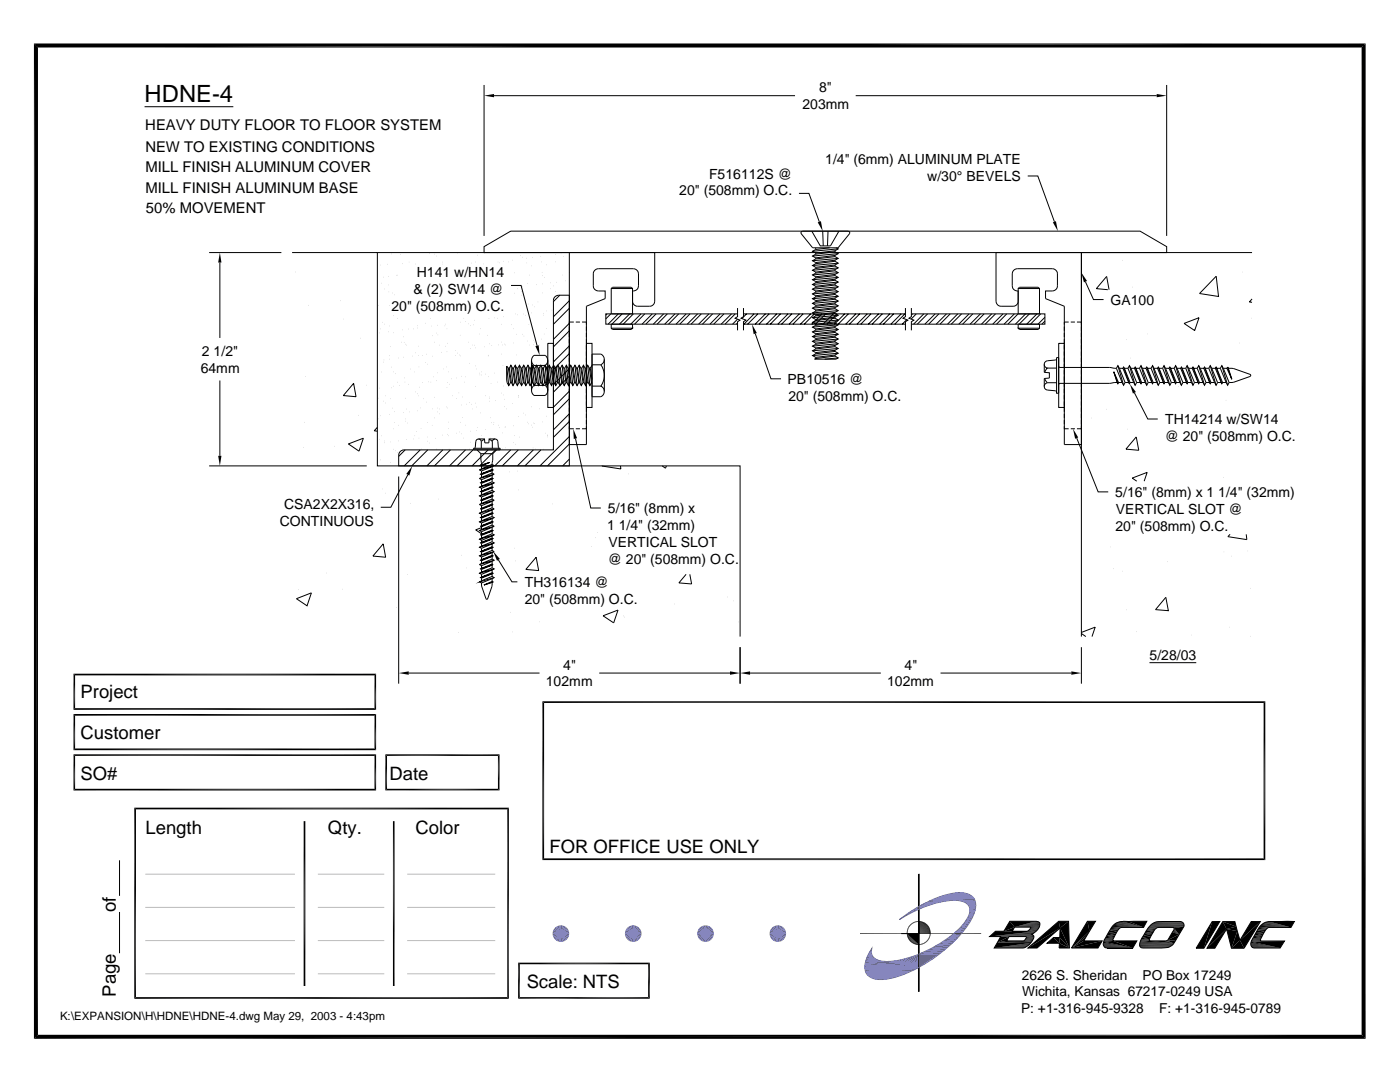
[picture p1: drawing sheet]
<svg xmlns="http://www.w3.org/2000/svg" width="279mm" height="216mm" viewBox="0 0 279 216" stroke-linecap="round" stroke-linejoin="round" font-family="sans-serif">
<defs><g id="words">
<text font-size="4.7" x="28.9" y="20.3">HDNE-4</text>
<g font-size="3.7">
<text x="16.1" y="139.3">Project</text>
<text x="16.1" y="147.4">Customer</text>
<text x="16.1" y="155.6">SO#</text>
<text x="77.7" y="155.6">Date</text>
<text x="29" y="166.3">Length</text>
<text x="65.4" y="166.3">Qty.</text>
<text x="82.9" y="166.3">Color</text>
<text x="109.7" y="170.2">FOR OFFICE USE ONLY</text>
<text x="23.1" y="182" transform="rotate(-90 23.1 182)">of</text>
<text x="105.1" y="197.2">Scale: NTS</text>
<text x="23.1" y="198.8" transform="rotate(-90 23.1 198.8)">Page</text>
</g>
<g font-size="3">
<text x="29" y="26">HEAVY DUTY FLOOR TO FLOOR SYSTEM</text>
<text x="29" y="30.4">NEW TO EXISTING CONDITIONS</text>
<text x="29" y="34.4">MILL FINISH ALUMINUM COVER</text>
<text x="29" y="38.4">MILL FINISH ALUMINUM BASE</text>
<text x="29.1" y="42.4">50% MOVEMENT</text>
</g>
<g font-size="2.8">
<text x="160.1" y="21.7">203mm</text>
<text x="163.5" y="18.4">8&quot;</text>
<text x="141.5" y="35.6">F516112S @</text>
<text x="164.7" y="32.7">1/4&quot; (6mm) ALUMINUM PLATE</text>
<text x="135.6" y="39">20&quot; (508mm) O.C.</text>
<text x="185.1" y="36.1">w/30° BEVELS</text>
<text x="82.5" y="58.7">&amp; (2) SW14 @</text>
<text x="83.2" y="55.3">H141 w/HN14</text>
<text x="78.1" y="62">20&quot; (508mm) O.C.</text>
<text x="221.6" y="60.8">GA100</text>
<text x="40.3" y="71">2 1/2&quot;</text>
<text x="40" y="74.3">64mm</text>
<text x="157.2" y="76.6">PB10516 @</text>
<text x="157.3" y="80">20&quot; (508mm) O.C.</text>
<text x="232.5" y="88">@ 20&quot; (508mm) O.C.</text>
<text x="232.5" y="84.6">TH14214 w/SW14</text>
<text x="56.7" y="101.5">CSA2X2X316,</text>
<text x="222.6" y="99.2">5/16&quot; (8mm) x 1 1/4&quot; (32mm)</text>
<text x="55.8" y="104.9">CONTINUOUS</text>
<text x="121.2" y="105.8">1 1/4&quot; (32mm)</text>
<text x="121.3" y="102.4">5/16&quot; (8mm) x</text>
<text x="222.6" y="105.9">20&quot; (508mm) O.C.</text>
<text x="222.7" y="102.6">VERTICAL SLOT @</text>
<text x="121.3" y="112.5">@ 20&quot; (508mm) O.C.</text>
<text x="121.4" y="109.1">VERTICAL SLOT</text>
<text x="104.7" y="117.1">TH316134 @</text>
<text x="104.7" y="120.5">20&quot; (508mm) O.C.</text>
<text x="229.4" y="131.6">5/28/03</text>
<text x="108.9" y="136.9">102mm</text>
<text x="112.4" y="133.6">4&quot;</text>
<text x="177" y="136.9">102mm</text>
<text x="180.5" y="133.6">4&quot;</text>
</g>
<g font-size="2.7">
<text x="203.9" y="195.5">2626 S. Sheridan</text>
<text x="228" y="195.5">PO Box 17249</text>
<text x="203.8" y="202.1">P: +1-316-945-9328</text>
<text x="204" y="198.8">Wichita, Kansas 67217-0249 USA</text>
<text x="231.3" y="202.1">F: +1-316-945-0789</text>
</g>
<text font-size="2.3" x="12" y="203.6">K:\EXPANSION\H\HDNE\HDNE-4.dwg May 29, 2003 - 4:43pm</text>
</g></defs>
<g fill="none" stroke="#000" stroke-width=".2">
<path d="M96.6 17v30.1M98.6 19.1h60.1M170.8 19.1h60M232.8 17v30.1M28.9 21.3h17.7M159.4 38.6h2l2.1 5.7M205.1 35.1h2l3.3 9.2M41.7 50.4h14.5M43.9 52.4v15M58.3 50.4h17v42.6h72.4v34M58.9 54.3h.1M67.9 60h.1"/>
<path d="M75.3 50.4h55.4v9.7l-.2 .5-.6 .5h-2.6l-.6-.1-.4-.6-.1-2.3 .7-.2a.94 .94 0 0 0 .5-.9v-2.6l-.5-.6-.5-.2-7.3 .1-.4 .2-.3 .5v2.6a1.01 1.01 0 0 0 1 1.1h1.4v1.5l-3.8 1.5v27.6h-3.4v-38.3M75.9 52.9h.1M76.2 56.5h.1M76.5 55.3h.1M76.7 57.7h.1M77.4 52.7h.1M77.5 56.9h.1M77.6 55.2h.1M77.6 58.2h.1M78.2 50.7h.1M78.3 58.5h.1M78.7 58.8h.1"/>
<path d="M79.1 54.9h.1M79.3 54.9h.1M79.9 50.8h.1M80.3 52.6h.1M81.6 52.3h.1M83 52.7h.1M85.7 50.6h.1M86.7 50.7h.1M87.1 51.1h.1M88.2 52.3h.1M88.4 52.7h.1M91.3 50.5h.1"/>
<path d="M94.1 52.5h.1M94.9 52.3h.1M95.4 50.9h.1M96.5 52.7h.1M96.6 49.2l5.3-3.1h125.6l5.3 3.1v1.2h-136.2zM96.7 50.5h.1M99.4 52.3h.1M99.7 52.4h.1M100.5 52.2h.1M101.5 52.3h.1M102 57h2l3.2 12M102.2 51.9h.1"/>
<path d="M102.6 54.4h.1M102.7 58.5h.1M103.2 57.6h.1M103.9 51h.1M104.1 58.9h.1M104.1 58.2h.1M104.2 57.2h.1M104.3 51.4h.1M105.1 51.5h.1M105.2 52.5h.1M105.3 56.6h.1M105.6 54.9h.1"/>
<path d="M106.1 53h.1M106.2 51.4h.1M107.1 56.8h.1M107.9 51.2h.1M108.1 52.3h.1M108.2 54.4h.1M108.2 56.6h.1M108.2 55h.1M108.3 58.4h.1M108.6 55.4h.1M109 52.8h.1M109.9 57.6h.1"/>
<path d="M109.9 56.4h.1M110.5 57h.1M110.8 58.2h.1M110.8 50.8h.1M110.9 52.2h.1M111 56.3h.1M111.7 58.9l-1.3 1.3M112 50.6h.1M112.3 54.9h.1M112.5 51.2h.1M112.8 56h.1M113.6 54.4h.1"/>
<path d="M122 57.6h4.2v5h-4.2v-5l.2-.3h3.8l.2 .3M159.9 46.3l.3-.2h9.1a.33 .33 0 0 1 .3 .2 .33 .33 0 0 1-.1 .4l-2.2 2.7h-5.1l-2.3-2.7zM162 46.1l1.7 3h2l1.7-3M162.8 49.8l-.6 .3 .6 .4M162.8 50.7l-.6 .4 .6 .4M162.8 51.7l-.6 .3 .6 .4M162.8 52.6l-.6 .4 .6 .3M162.8 53.6l-.6 .3 .6 .4M162.8 54.5l-.6 .4 .6 .3M162.8 55.5l-.6 .3 .6 .4M162.8 56.4l-.6 .4 .6 .3M162.8 57.3l-.6 .4 .6 .4"/>
<path d="M162.8 58.3l-.6 .4 .6 .3M162.8 59.2l-.6 .4 .6 .4M162.8 49.4v.4M162.8 50.5v.2M162.8 51.5v.2M162.8 52.4v.2M162.8 53.3v.3M162.8 54.3v.2M162.8 55.2v.3M162.8 56.2v.2M162.8 57.1v.2M162.8 58.1v.2"/>
<path d="M162.8 59v.2M162.8 60v.2M164.2 46.1l.1 3M165.2 46.1l-.1 3M165.5 49.4l-2.7 .4M166.6 50.2l.7 .4-.7 .4M166.6 51.2l.7 .4-.7 .3M166.6 52.1l.7 .4-.7 .4M166.6 53.1l.7 .3-.7 .4M166.6 54l.7 .4-.7 .4M166.6 55l.7 .4-.7 .3M166.6 55.9l.7 .4-.7 .3"/>
<path d="M166.6 56.9l.7 .3-.7 .4M166.6 57.8l.7 .4-.7 .3M166.6 58.8l.7 .3-.7 .4M166.6 59.7l.7 .4-.7 .3M166.6 50v.2M166.6 51v.2M166.6 51.9v.2M166.6 52.9v.2M166.6 53.8v.2M166.6 54.8v.2M166.6 55.7v.2M166.6 56.6v.3"/>
<path d="M166.6 57.6v.2M166.6 58.5v.3M166.6 59.5v.2M166.6 50l-3.8 .5M166.6 51l-3.8 .5M166.6 50.2l-3.8 .5M166.6 51.9l-3.8 .5M166.6 51.2l-3.8 .5M166.6 52.9l-3.8 .4M166.6 52.1l-3.8 .5M166.6 53.8l-3.8 .5M166.6 53.1l-3.8 .5"/>
<path d="M166.6 54.8l-3.8 .4M166.6 54l-3.8 .5M166.6 55.7l-3.8 .5M166.6 55l-3.8 .5M166.6 56.6l-3.8 .5M166.6 55.9l-3.8 .5M166.6 57.6l-3.8 .5M166.6 56.9l-3.8 .4M166.6 58.5l-3.8 .5M166.6 57.8l-3.8 .5M166.6 59.5l-3.8 .5M166.6 58.8l-3.8 .4"/>
<path d="M166.6 59.7l-3.8 .5M166.9 49.4l.4 .3-.7 .3M167.3 49.7l-5.1 .4M167.3 50.6l-5.1 .5M167.3 51.6l-5.1 .4M167.3 52.5l-5.1 .5M167.3 53.4l-5.1 .5M167.3 54.4l-5.1 .5M167.3 55.4l-5.1 .4M167.3 56.3l-5.1 .5M167.3 57.2l-5.1 .5M167.3 58.2l-5.1 .5"/>
<path d="M167.3 59.1l-5.1 .5M198.8 50.4h17v38.3h-3.4v-27.6l-3.7-1.5v-1.5h1.3l.5-.2a.94 .94 0 0 0 .5-.9v-2.6l-.5-.6-.5-.2h-7l-.5 .2-.4 .6-.1 2.6a1.03 1.03 0 0 0 1.2 1.1v2.3l-.5 .6-.5 .1h-2.7l-.6-.5-.1-.5zM203.2 57.6l.3-.3h3.7l.3 .3v5h-4.3v-5h4.3M216.6 56.2l1.6 3.6h2M221.1 57.8l-2.3-.2 2.1-2.4 .4 2.6M224 52h.1M226.1 57.3h.1M242.7 55.1l.5 4.1-3.8-.6zM247.9 54.3h.1M249.9 50.4h-34.1v76.6M249.9 59.6l-.6 .7h.6M43.9 75.9v15.1"/>
<path d="M61 75.1h.1M61.6 60.9h.1M68.5 63.7h.1M70.6 76.5l.5 2.7-2.6-.3zM72 67.5h.1M73.2 76.9h.1M75.4 79.5h.1M75.5 60.9h.1M75.7 77.4h.1M75.8 66.4h.1M75.9 65.6h.1M76.1 74.2h.1"/>
<path d="M76.2 64.3h.1M76.5 72.3h.1M76.6 71.8h.1M76.6 64.7h.1M77 79h.1M77.5 66.2h.1M77.6 61h.1M77.7 71h.1M77.7 71.7h.1M77.8 65h.1M77.9 79.5h.1M77.9 69.2h.1"/>
<path d="M78 73.3h.1M78.2 77.4h.1M78.4 60.6h.1M78.4 63h.1M78.5 66.4h.1M78.6 74.2h.1M78.6 77.1h.1M79 74.5h.1M79.3 63.5h.1M79.4 76.3h.1M79.5 71.4h.1M79.7 76.9h.1"/>
<path d="M80.2 68.3h.1M80.4 65.8h.1M80.5 67.2h.1M80.6 71.3h.1M80.6 68.3h.1M80.8 75.4h.1M80.8 76.2h.1M80.9 79.5h.1M81 68.7h.1M81 68.9h.1M81.4 76.7h.1M81.5 65.7h.1"/>
<path d="M81.9 73.6h.1M82.4 71.1h.1M82.6 65.6h.1M82.8 74.2h.1M82.9 70.4h.1M82.9 78.2h.1M83.2 65.4h.1M83.3 78.5h.1M83.4 65h.1M83.5 70.9h.1M83.5 69.1h.1M83.6 79h.1"/>
<path d="M83.6 73.2h.1M83.8 77.3h.1M84.3 70.9h.1M84.3 76.3h.1M84.5 79.5h.1M84.9 64.5h.1M85 72.3h.1M85.2 70.7h.1M85.4 72.7h.1M85.4 76.2h.1M86 63.5h.1M86 76.3h.1"/>
<path d="M86.1 65.1h.1M86.2 67h.1M86.4 71.1h.1M86.5 75.2h.1M86.6 79.3h.1M86.8 68.3h.1M87 66.5h.1M87.1 75.9h.1M87.2 64.9h.1M87.2 74.4h.1M87.4 66.8h.1M87.7 68.9h.1"/>
<path d="M88.1 70.3h.1M88.5 73.6h.1M88.8 65h.1M88.9 69.1h.1M89 64.7h.1M89.1 73.2h.1M89.2 77.3h.1M89.2 70.2h.1M89.2 65.6h.1M89.3 68.5h.1M89.3 76.3h.1M89.4 74.2h.1"/>
<path d="M89.7 76.7h.1M90 75.6h.1M90.2 79h.1M90.9 70.9h.1M90.9 69.9h.1M91.1 79.5h.1M91.1 75.4h.1M91.4 70.5h.1M91.6 78.4h.1M91.8 70.8h.1M91.8 66.9h.1M91.8 64.3h.1"/>
<path d="M91.9 71h.1M92.1 75.1h.1M92.2 79.2h.1M92.6 63.5h.1M92.6 76.3h.1M92.9 75.2h.1M93 64.2h.1M93.4 68.3h.1M93.4 64.6h.1M93.6 72.5h.1M93.8 65h.1M93.8 69.6h.1"/>
<path d="M94.3 68.9h.1M94.6 64.8h.1M94.7 68.9h.1M94.7 63.9h.1M94.8 73h.1M94.9 69.4h.1M95 77.1h.1M95.1 73.6h.1M95.7 66.7h.1M95.7 74.5h.1M95.8 74.8h.1M95.8 65.6h.1"/>
<path d="M96 74.2h.1M96.1 74.8h.1M96.6 69.2h.1M96.9 79h.1M96.9 74.7h.1M97.2 66.9h.1M97.4 71h.1M97.5 75.1h.1M97.5 70.9h.1M97.6 63.5h.1M97.6 79.2h.1M97.7 79.5h.1"/>
<path d="M97.8 68.6h.1M98 76.5h.1M98.2 68.9h.1M98.6 74.4h.1M98.7 63.4h.1M98.8 79.9h.1M99.2 63.5h.1M99.3 76.2h.1M99.5 68.8h.1M100 70.7h.1M100 68.3h.1M100.1 78.4h.1"/>
<path d="M100.1 64.7h.1M100.2 68.8h.1M100.4 72.9h.1M100.4 63.2h.1M100.5 78.8h.1M100.5 77h.1M100.6 79.7h.1M100.6 68.7h.1M100.9 68.8h.1M101.1 73l.4 .5 .4 2.8-.4 .6-.3-.6-.1-.6zM101.1 73l.4 3.9M101.5 73.5h.1"/>
<path d="M101.9 76.3h.2M102 72.9l.3 .6 .4 2.8-.3 .6-.3-.6-.5-2.8zM102 72.9l.4 4M102.1 64.8h.1M102.3 73.5h.2M102.4 68.4h.1M102.4 65.6h.1M102.7 76.3h.2M102.8 72.9l.3 .6 .5 2.8-.3 .6-.4-.6-.4-2.8zM102.8 72.9l.5 4M102.8 62.6h.1M103 66.7h.1"/>
<path d="M103.1 70.8h.1M103.1 73.5h.2M103.3 62.8h.1M103.4 79h.1M103.5 79.3h.1M103.5 78.9h.1M103.6 76.3h.2M103.7 72.9l.3 .6 .4 2.8-.3 .6-.3-.6-.5-2.8zM103.7 72.9l.4 4M104 73.5h.2M104.2 66.7h.1M104.4 62.7h.1"/>
<path d="M104.4 76.3h.2M104.5 72.9l.4 .6 .4 2.8-.4 .6-.3-.6-.4-2.8zM104.5 72.9l.4 4M104.6 67.1h.1M104.9 73.5h.1M104.9 62.9h.1M105.3 68.1h.1M105.3 76.3h.2M105.4 72.9l.3 .6 .4 2.8-.3 .6-.3-.6-.5-2.8zM105.4 72.9l.4 4M105.4 60.7h.1M105.6 64.7h.1"/>
<path d="M105.7 68.9h.1M105.7 73.5h.2M105.9 63.5h.1M106.1 71.9v6M106.1 76.3h.2M106.2 62.4h.1M106.2 72.9l.4 .6 .4 2.8-.3 .6-.4-.6-.4-2.8zM106.2 60.9h.1M106.2 72.9l.5 4M106.4 67.9h.1M106.4 68.8h.1M106.6 73.5h.1"/>
<path d="M106.6 76.9a1.27 1.27 0 0 0 0 2h2.2a1.27 1.27 0 0 0 0-2M106.6 76.9a4.2 4.2 0 0 1 0-4 1.27 1.27 0 0 1 0-2h2.2a1.27 1.27 0 0 1 0 2 4.1 4.1 0 0 1 0 4M106.6 72.9h2.2M106.6 76.9h2.2M106.6 61.2h.1M106.7 68.3h.1M107 76.3h.2M107.1 72.9l.3 .6 .4 2.8-.3 .6-.3-.6-.5-2.8zM107.1 72.9l.4 4M107.4 60.2h.1M107.4 73.5h.2M107.6 68.8h.1"/>
<path d="M107.8 76.3h.2M107.9 72.9l.4 .6 .4 2.8-.3 .6-.4-.6-.4-2.8zM107.9 72.9l.5 4M108.1 67.7h.1M108.3 73.5h.1M108.4 62.5h.1M108.5 62.9h.1M108.6 66.7h.1M108.7 76.3h.2M108.8 72.9l.3 .6 .4 2.8-.3 .6-.3-.6-.5-2.8zM108.8 72.9l.4 4M109 62h.1"/>
<path d="M109.1 65.6h.1M109.1 73.5h.2M109.3 68.5h1.1v12.8h-1.1zM109.3 71.9v6M109.5 76.3h.2M109.6 72.9l.4 .6 .4 2.8-.3 .6-.4-.6-.4-2.8zM109.6 72.9l.5 4M110 73.5h.2M110.2 61.9h.1M110.4 76.3h.2M110.5 72.9l.3 .6 .5 2.8-.4 .6-.3-.6-.4-2.8zM110.5 72.9l.4 4"/>
<path d="M110.8 73.5h.2M111.3 76.3h.1M111.3 72.9l.4 .6 .4 2.8-.3 .6-.4-.6-.4-2.8zM111.3 72.9l.5 4M111.7 73.5h.1M112.1 76.3h.2M112.2 72.9l.3 .6 .4 2.8-.3 .6-.3-.6-.5-2.8zM112.2 72.9l.4 4M112.5 73.5h.2M112.9 76.3h.2M113 72.9l.4 .6 .4 2.8-.3 .6-.4-.6-.4-2.8zM113 72.9l.5 4"/>
<path d="M113.4 73.5h.2M113.6 60l-3.2 3.2M113.6 64.5l-3.2 3.2M113.6 69l-3.2 3.2M113.6 73.6l-3.2 3.2M113.6 78.1l-3.2 3.2M113.6 61.5l-3.2 3.2M113.6 65.2v.8l-3.2 3.2M113.6 70.5l-3.2 3.2M113.6 75.1l-3.2 3.2M113.6 79.6l-3.2 3.2M113.6 66.4v.8"/>
<path d="M113.6 67.7v.8M113.6 68.9v.8M113.6 70.1v.9M113.6 71.4v.8M113.6 72.6v.9M113.6 73.9v.8M113.6 75.1v.8M113.6 76.4v.8M113.6 77.6v.8M113.6 78.8v.9M113.8 76.3h.2M113.9 72.9l.3 .6 .4 2.8-.3 .6-.3-.6-.4-2.8z"/>
<path d="M113.9 72.9l.4 4M114.2 73.5h.2M114.5 64.3h-.9v.5M114.6 76.3h.2M114.7 72.9l.4 .6 .4 2.8-.3 .6-.4-.6-.4-2.8zM114.7 72.9l.5 4M114.9 64.3h.8M115.1 73.5h.2M115.5 76.3h.2M115.6 72.9l.3 .6 .5 2.8-.4 .6-.3-.6-.4-2.8zM115.6 72.9l.4 4M115.9 73.5h.2"/>
<path d="M116.2 64.3h.8M116.4 76.3h.1M116.4 72.9l.4 .6 .4 2.8-.3 .6-.4-.6-.4-2.8zM116.4 72.9l.5 4M116.8 73.5h.2M117 68.5h1.2v12.8h-1.2zM117.2 76.3h.2M117.3 72.9l.3 .6 .4 2.8-.3 .6-.3-.6-.4-2.8zM117.3 72.9l.4 4M117.6 73.5h.2M117.8 73.5l.4 2.2M118 76.3l.2 .2"/>
<path d="M118.2 70.7h1.7a1.17 1.17 0 0 1 .7 1 1.17 1.17 0 0 1-.7 1.1 3.6 3.6 0 0 1 0 4.2 1.16 1.16 0 0 1 .7 1.1 1.16 1.16 0 0 1-.7 1.1h-1.7zM118.2 77h1.7M118.2 72.9l-.4 .6M118.2 72.8h1.7M120.6 71.7v6.4M121.2 62.6l-.3 .3M121.9 62.6l-1 1M122 65.5h4.2l-.2 .2h-3.8l-.2-.2v-.8h4.2v.8M123.4 62.6l-2 2.1M124.2 62.6l-2.1 2.1M125.7 62.6l-2.1 2.1M126.4 62.6l-2 2.1"/>
<path d="M127.9 62.6l-2 2.1M128.7 62.6l-2.1 2.1M130.2 62.6l-2.1 2.1M130.9 62.6l-2 2.1M132.4 62.6l-2 2.1M133.2 62.6l-2.1 2.1M134.7 62.6l-2 2.1M135.4 62.6l-2 2.1M136.9 62.6l-2 2.1M137.7 62.6l-2 2.1M139.2 62.6l-2 2.1M140 62.6l-2.1 2.1"/>
<path d="M141.5 62.6l-2.1 2.1M142.2 62.6l-2 2.1M143.7 62.6l-2 2.1M144.5 62.6l-2.1 2.1M146 62.6l-2.1 2.1M146.7 62.6l-2 2.1M147.2 61.5v1.7l-.5 .3 1 .4-.5 .3v1.7M147.2 62.6h-26.3v2.1h26.3M147.2 63.7l-1 1M147.2 64.5l-.2 .2M148.4 61.5v1.7l-.5 .3 1 .4-.5 .3v1.7M148.4 62.6h32.3"/>
<path d="M148.4 64.7h32.3M149 62.6l-.9 1M150.5 62.6l-2 2.1M150.7 66.6l3.2 9h2M151.3 62.6l-2.1 2.1M152.8 62.6l-2.1 2.1M153.5 62.6l-2 2.1M155 62.6l-2 2.1M155.8 62.6l-2.1 2.1M157.3 62.6l-2.1 2.1M158 62.6l-2 2.1M159.5 62.6l-2 2.1"/>
<path d="M160.3 62.6l-2.1 2.1M161.8 62.6l-2.1 2.1M162.5 62.6l-2 2.1M162.8 60.2l-.6 .3 .6 .4M162.8 61.1l-.6 .4 .6 .3M162.8 62.1l-.6 .3 .6 .4M162.8 63l-.6 .4 .6 .4M162.8 64l-.6 .3 .6 .4M162.8 64.9l-.6 .4 .6 .3M162.8 65.9l-.6 .3 .6 .4M162.8 66.8l-.6 .4 .6 .3M162.8 70.6l-.6 .4 .6 .3"/>
<path d="M162.8 69.6l-.6 .4 .6 .4M162.8 68.7l-.6 .4 .6 .3M162.8 67.8l-.6 .3 .6 .4M162.8 71.5h.1M162.8 60.9v.2M162.8 61.8v.3M162.8 62.8v.2M162.8 63.8v.2M162.8 64.7v.2M162.8 65.6v.3M162.8 66.6v.2M162.8 67.5v.3"/>
<path d="M162.8 68.5v.2M162.8 69.4v.2M162.8 70.4v.2M164 62.6l-2 2.1M164.8 62.6l-2 2.1M166.3 62.6l-2 2.1M166.6 71.1l-3.8 .4v-.2M166.6 71.1l.7 .3-.5 .3h-4.2l.2-.2M166.6 60.7l.7 .3-.7 .4M166.6 61.6l.7 .4-.7 .3M166.6 62.5l.7 .4-.7 .4M166.6 63.5l.7 .4-.7 .3"/>
<path d="M166.6 64.5l.7 .3-.7 .4M166.6 65.4l.7 .3-.7 .4M166.6 66.3l.7 .4-.7 .4M166.6 70.1l.7 .4-.7 .3M166.6 69.2l.7 .3-.7 .4M166.6 68.2l.7 .4-.7 .3M166.6 67.3l.7 .3-.7 .4M166.6 60.4v.3M166.6 61.4v.2M166.6 62.3v.2M166.6 63.3v.2M166.6 64.2v.3"/>
<path d="M166.6 65.2v.2M166.6 66.1v.2M166.6 67.1v.2M166.6 68v.2M166.6 68.9v.3M166.6 69.9v.2M166.6 70.8v.3M166.6 60.4l-3.8 .5M166.6 61.4l-3.8 .4M166.6 60.7l-3.8 .4M166.6 62.3l-3.8 .5M166.6 61.6l-3.8 .5"/>
<path d="M166.6 63.3l-3.8 .5M166.6 62.5l-3.8 .5M166.6 64.2l-3.8 .5M166.6 63.5l-3.8 .5M166.6 65.2l-3.8 .4M166.6 64.5l-3.8 .4M166.6 66.1l-3.8 .5M166.6 65.4l-3.8 .5M166.6 67.1l-3.8 .4M166.6 66.3l-3.8 .5M166.6 70.8l-3.8 .5M166.6 70.1l-3.8 .5"/>
<path d="M166.6 69.9l-3.8 .5M166.6 69.2l-3.8 .4M166.6 68.9l-3.8 .5M166.6 68.2l-3.8 .5M166.6 68l-3.8 .5M166.6 67.3l-3.8 .5M167 62.6l-2 2.1M167.3 71.4l-2.7 .3M167.3 60.1l-5.1 .4M167.3 61l-5.1 .5M167.3 62l-5.1 .4M167.3 62.9l-5.1 .5"/>
<path d="M167.3 63.9l-5.1 .4M167.3 64.8l-5.1 .5M167.3 65.7l-5.1 .5M167.3 66.7l-5.1 .5M167.3 70.5l-5.1 .5M167.3 69.5l-5.1 .5M167.3 68.6l-5.1 .5M167.3 67.6l-5.1 .5M168.6 62.6l-2.1 2.1M169.3 62.6l-2 2.1M170.8 62.6l-2 2.1M171.6 62.6l-2.1 2.1"/>
<path d="M173.1 62.6l-2.1 2.1M173.8 62.6l-2 2.1M175.3 62.6l-2 2.1M176.1 62.6l-2 2.1M177.6 62.6l-2 2.1M178.4 62.6l-2.1 2.1M179.9 62.6l-2.1 2.1M180.6 62.6l-2 2.1M180.7 61.5v1.7l-.5 .3 1 .4-.5 .3v1.7M181 63.8l-.9 .9M181.9 62.6h26.6v2.1h-26.6M181.9 61.5v1.7l-.5 .3 1 .4-.5 .3v1.7"/>
<path d="M182.1 62.6l-.2 .3M182.9 62.6l-1.1 1.1M184.4 62.6l-2.1 2.1M185.1 62.6l-2 2.1M186.6 62.6l-2 2.1M187.4 62.6l-2.1 2.1M188.9 62.6l-2.1 2.1M189.6 62.6l-2 2.1M191.1 62.6l-2 2.1M191.9 62.6l-2.1 2.1M193.4 62.6l-2.1 2.1M194.1 62.6l-2 2.1"/>
<path d="M195.7 62.6l-2.1 2.1M196.4 62.6l-2 2.1M197.9 62.6l-2 2.1M198.7 62.6l-2.1 2.1M200.2 62.6l-2.1 2.1M200.9 62.6l-2 2.1M202.4 62.6l-2 2.1M203.2 62.6l-2.1 2.1M203.2 65.5v-.8h4.3v.8l-.3 .2h-3.7l-.3-.2h4.3M204.7 62.6l-2.1 2.1M205.4 62.6l-2 2.1M206.9 62.6l-2 2.1"/>
<path d="M207.7 62.6l-2 2.1M208.4 72.7v1.6l1 .1v1l-1 .1v1.6M208.5 75.5l.5 .9M208.5 63.3l-1.3 1.4M208.5 64.1l-.6 .6M209 76.4a.74 .74 0 0 0-.6 .7 .74 .74 0 0 0 .6 .7l1.6 .2 .3 .2M209 73.4h1.9M209 76.4h1.9M210.9 71.6l-.3 .2-1.6 .2a.74 .74 0 0 0-.6 .7 .74 .74 0 0 0 .6 .7l-.5 .9M210.9 71.4h.4v7.1h-.4zM211.3 73.1l.2 .2h10l1.3 .2M211.3 68.5h1.1v12.8h-1.1z"/>
<path d="M212.4 64.3h.9M213.7 64.3h.8M214.9 64.3h.9v.5M215.8 65.2v.8M215.8 66.4v.8M215.8 67.7v.8M215.8 68.9v.8M215.8 70.1v.9M215.8 71.4v.8M215.8 72.6v.9M215.8 73.9v.8M215.8 75.1v.8"/>
<path d="M215.8 76.4v.8M215.8 77.6v.8M215.8 78.8v.9M222.3 74.2l.9 2.1-.1 .3zM222.3 74.2l.8 2.4M222.8 73.5l.3-.5 .3 .5M222.8 73.5l1.1 2.8M222.9 76.3l-1.4 .2h-10l-.2 .3M223.1 73l1.1 3.9M223.2 76.3h.7M223.4 73.5h.7M223.4 73.5l1.1 2.8"/>
<path d="M223.9 76.3l.3 .6 .3-.6M224.1 73.5l.1-.3 .2 .3M224.1 73.5l1.2 2.8M224.2 73.2l1.2 3.4M224.4 73.5h.7M224.4 73.5l1.1 2.8M224.5 76.3h.8M224.9 67.8h.1M225.1 73.5l.3-.5 .3 .5M225.1 73.5l1.2 2.8M225.3 76.3l.1 .3 .1-.3M225.4 73l1.1 3.9"/>
<path d="M225.5 76.3h.8M225.6 71.5h.1M225.7 73.5h.7M225.7 73.5l1.1 2.8M226.3 76.3l.2 .6 .3-.6M226.4 78.4l2.7 5.2h2M226.4 73.5l.1-.3 .2 .3M226.4 73.5l1.2 2.8M226.5 73.2l1.2 3.4M226.7 73.5h.7M226.7 73.5l1.1 2.8M226.8 76.3h.8"/>
<path d="M227.4 73.5l.3-.5 .3 .5M227.4 73.5l1.2 2.8M227.6 76.3l.1 .3 .1-.3M227.7 73l1.2 3.9M227.8 76.3h.8M228 73.5h.7M228 73.5l1.2 2.8M228.6 76.3l.3 .6 .3-.6M228.7 73.5l.2-.3 .1 .3M228.7 73.5l1.2 2.8M228.9 73.2l1.1 3.4M229 66.6h.1"/>
<path d="M229 73.5h.7M229 73.5l1.1 2.8M229.2 76.3h.7M229.7 73.5l.3-.5 .3 .5M229.7 73.5l1.2 2.8M229.9 76.3l.1 .3 .1-.3M230 73l1.2 3.9M230.1 76.3h.8M230.3 73.5h.7M230.3 73.5l1.2 2.8M230.9 76.3l.3 .6 .3-.6M231 73.5l.2-.3 .1 .3"/>
<path d="M231 73.5l1.2 2.8M231.2 73.2l1.1 3.4M231.3 73.5h.7M231.3 73.5l1.2 2.8M231.5 76.3h.7M232 73.5l.3-.5 .3 .5M232 73.5l1.2 2.8M232.2 76.3l.1 .3 .2-.3M232.3 73l1.2 3.9M232.5 76.3h.7M232.6 73.5h.7M232.6 73.5l1.2 2.8"/>
<path d="M233.2 76.3l.3 .6 .3-.6M233.3 73.5l.2-.3 .1 .3M233.3 73.5l1.2 2.8M233.5 73.2l1.1 3.4M233.6 73.5h.7M233.6 73.5l1.2 2.8M233.8 76.3h.7M234.3 73.5l.3-.5 .3 .5M234.3 73.5l1.2 2.8M234.5 76.3l.1 .3 .2-.3M234.6 73l1.2 3.9M234.8 76.3h.7"/>
<path d="M234.9 73.5h.7M234.9 73.5l1.2 2.8M235.1 77.1h.1M235.5 76.3l.3 .6 .3-.6M235.6 73.5l.2-.3 .1 .3M235.6 73.5l1.2 2.8M235.8 73.2l1.1 3.4M235.9 73.5h.7M235.9 73.5l1.2 2.8M236.1 76.3h.7M236.3 64.5l3-1.1-.9 2.6zM236.6 73.5l.3-.5 .3 .5"/>
<path d="M236.6 73.5l1.2 2.8M236.8 76.3l.1 .3 .2-.3M236.9 73l1.2 3.9M237.1 76.3h.7M237.2 73.5h.7M237.2 73.5l1.2 2.8M237.8 76.3l.3 .6 .3-.6M237.9 73.5l.2-.3 .1 .3M237.9 73.5l1.2 2.8M238.1 73.2l1.1 3.4M238.2 73.5h.7M238.2 73.5l1.2 2.8"/>
<path d="M238.3 65.7h.1M238.4 76.3h.7M238.9 73.5l.3-.5 .3 .5M238.9 73.5l1.2 2.8M239.1 76.3l.1 .3 .2-.3M239.2 73l1.2 3.9M239.4 76.3h.7M239.5 73.5h.7M239.5 73.5l1.2 2.8M240.1 76.3l.3 .6 .3-.6M240.2 73.5l.2-.3 .1 .3M240.2 73.5l1.2 2.8"/>
<path d="M240.4 73.2l1.1 3.4M240.5 73.5h.7M240.5 73.5l1.2 2.8M240.7 76.3h.7M241.2 73.5l.3-.5 .3 .5M241.2 73.5l1.2 2.8M241.4 76.3l.1 .3 .2-.3M241.5 73l1.2 3.9M241.7 76.3h.7M241.8 73.5h.7M241.8 73.5l1.2 2.8M242.4 76.3l.3 .6 .3-.6"/>
<path d="M242.5 73.5l.2-.3 .1 .3M242.5 73.5l1.2 2.8M242.7 73.2l1.1 3.4M242.8 73.5h.7M242.8 73.5l1.2 2.8M243 76.3h.7M243.5 73.5l.3-.5 .3 .5M243.5 73.5l1.2 2.8M243.7 76.3l.1 .3 .2-.3M243.8 73l1.2 3.9M244 76.3h.7M244.1 73.5h.8l.9 2.2-.7-2.2"/>
<path d="M244.1 73.5l1.2 2.8M244.7 79.9h.1M244.7 76.3l.3 .6 .3-.6M245 73.2l-.1 .3M245.1 73.5l1.1 .1 3.3 1.1 .1 .2-.1 .2-3.3 1.2h-.9M245.1 73.5l-.1-.3 .8 2.5M247.4 68.5h.1M249.7 63.5h.1M41.7 93h31.5M60.5 89.3h.1M60.8 84.3h.1M66.7 89.1h.1"/>
<path d="M69.5 88.6l3-1.2-.9 2.6zM71.5 82.9h.1M75.3 85.3l-.6 .7h.6M75.6 83.6h.1M75.7 87.7h.1M75.8 91.8h.1M75.9 82.9h.1M76.2 87h.1M76.4 97.6h.1M76.5 80.1h.1M76.8 88h.1M76.8 88.3h.1"/>
<path d="M76.9 98.4h.1M76.9 80.4h.1M77.7 82.7h.1M77.9 88.2h.1M77.9 92.3h.1M78.3 81.4h.1M78.4 85.6h.1M78.6 89.7h.1M78.7 84.3h.1M78.8 82.1h.1M78.9 89.9h.1M79.3 90.3h.1"/>
<path d="M79.6 95.1v41.3M79.6 84.9h.1M79.6 88h.1M79.9 90.1l.7-.3h29.8v-29.8a1.05 1.05 0 0 1 1.1-1.1h2.1v34.1h-34v-2.2zM80.4 89.6h.1M80.5 82.3h.1M80.9 89.8l-1.3 1.3M80.9 84.1h.1M81 83.6h.1M81.1 81.6h.1M81.2 87.7h.1M81.3 84.4h.1"/>
<path d="M81.4 94.7l-3.4 6.5h-2M81.7 82.2h.1M82.5 87.6h.1M82.8 86.9h.1M83.1 86.1h.1M83.4 82h.1M83.6 87.4h.1M83.9 89.8l-3.2 3.2M83.9 81.4h.1M84 85.5h.1M84.2 89.6h.1M85.2 80.2h.1"/>
<path d="M85.3 88.1h.1M85.3 84.3h.1M85.3 87.2h.1M85.4 89.8l-3.2 3.2M85.7 88.4h.1M86.2 84.9h.1M86.3 81.6h.1M86.8 83.4h.1M86.9 87.5h.1M87 89.6h.1M87.3 82.2h.1M87.4 81.4h.1"/>
<path d="M87.6 99.6h.1M87.7 82.5h.1M87.7 81.6h.1M88.2 86.8h.1M88.4 89.8l-3.2 3.2M89.1 81.2h.1M89.3 81.4h.1M89.3 86.7h.1M89.5 86.9h.1M89.5 85.5h.1M89.6 84.2h.1M89.6 89.6h.1"/>
<path d="M89.9 89.8l-3.2 3.2M91.1 86.4h.1M91.7 86.2h.1M91.9 84.3h.1M92 80.8h.1M92.1 86.6h.1M92.3 83.3h.1M92.5 87.4h.1M92.8 84.9h.1M92.9 89.8l-3.2 3.2M93.1 80.7h.1M93.7 89.6h.1"/>
<path d="M93.7 80.3h.1M93.9 88.2h.1M94 86.1h.1M94.1 80.7h.1M94.3 81.6h.1M94.4 89.8l-3.2 3.2M94.5 89.5h5.3v.3h-5.3zM94.8 80.5h.1M95.1 81.2h.1M95.1 85.9h.1M95.2 89.8l.8 .7M95.2 85.3h.1"/>
<path d="M95.5 87.6h1.2l.1 .8h.8v-.8h1.2M95.7 95.5l.4 .2v.5M95.7 93.8l.4 .2M95.9 92.9l1.8-.6-1.6 .7M95.9 99.8l.2 .1M95.9 82.4h.1M96 90.5l.1 2.3M96 90.5h2.3M96.1 88.1a.56 .56 0 0 0-.6-.5 .56 .56 0 0 0-.5 .5l-.2 1.2-.1 .2M96.1 88.1v1.4M96.1 86.9h.1M96.1 98.7l-.4 .3 .4 .2"/>
<path d="M96.1 98l-.2 .1 .2 .1v.5M96.1 99.9v.6l-.4 .2M96.1 94.5l-.2 .1 .2 .1M96.1 94.7v.6l-.4 .2M96.1 97l-.4 .2 .4 .2M96.1 96.2l-.2 .2 .2 .1M96.1 92.8l-.2 .1 .2 .1v.5M96.1 94v.5M96.1 96.5v.5M96.1 97.4v.6M96.1 99.2v.5M96.1 99.7l-.2 .1"/>
<path d="M96.1 93.5l-.4 .3M96.7 87.7l-.6 .4M96.8 85.7h.1M97.4 89.8l-3.2 3.2M97.6 87.7l.7 .4M97.7 92.3l-1.6 .5M97.7 80.1h.1M97.8 83.3h.1M97.9 87.4h.1M98.1 84.3h.1M98.2 97.3v.6l.4 .2-.4 .2M98.2 98.3v.5l.2 .2-.2 .1"/>
<path d="M98.2 97.1l.2 .1-.2 .1M98.2 96.1l.4 .3-.4 .2M98.2 93.1v.6l.2 .1-.2 .1M98.2 92.7l.4 .2-.4 .2M98.2 93.9v.5M98.2 95.6v.5M98.2 96.6v.5M98.2 99.1v.5M98.2 93.9l-2.1 .8M98.2 93.7l-2.1 .8M98.2 96.1l-2.1 .9M98.2 96.6l-2.1 .8"/>
<path d="M98.2 97.9l-2.1 .8M98.2 98.3l-2.1 .9M98.2 97.3l-2.1 .9M98.2 97.1l-2.1 .9M98.2 95.6l-2.1 .9M98.2 95.4l-2.1 .8M98.2 94.8l-2.1 .9M98.2 94.4l-2.1 .9M98.2 99.6l-2.1 .9M98.2 99.1l-2.1 .8M98.2 98.8l-2.1 .9M98.2 99.6l.4 .2"/>
<path d="M98.2 94.4l.4 .2M98.2 92.7l-2.1 .8M98.2 93.1l-2.1 .9M98.3 88.1a.56 .56 0 0 1 .5-.5 .56 .56 0 0 1 .6 .5l.1 1.2 .2 .2M98.3 88.1v1.4M98.3 90.5l-.1 2.2M98.4 93.8l-2.5 .8M98.4 97.2l-2.5 .9M98.4 95.5l-2.5 .9M98.4 99l-2.5 .8M98.5 84.7h.1M98.6 84.3h.1"/>
<path d="M98.6 94.6l-.4 .2v.6l.2 .1-.2 .1M98.6 96.4l-2.9 .8M98.6 98.1l-2.9 .9M98.6 94.6l-2.9 .9M98.6 99.8l-2.9 .9M98.6 99.8l-.4 .2M98.6 92.9l-2.9 .9M98.9 89.8l-3.2 3.2M99.1 89.8l-.8 .7M99.5 84.9h.1M99.7 85.3h.1M100.3 89.6h.1"/>
<path d="M100.3 86.4h.1M100.6 81.1h.1M100.8 85.2h.1M100.9 89.3h.1M101 81.6h.1M101.7 94.1h.1M101.9 89.8l-3.2 3.2M102.3 80.5h.1M102.4 88.3h.1M102.5 84.9h.1M102.7 86.9h.1M102.8 88.7h.1"/>
<path d="M103.3 94h.1M103.4 97.7h.1M103.4 89.8l-3.2 3.2M103.5 83.1h.1M103.7 87.2h.1M104.5 82.4h.1M104.9 82.8h.1M105.2 84.3h.1M105.4 84.6h.1M106.1 81.2h.1M106.1 84.8h.1M106.2 85.3h.1"/>
<path d="M106.4 89.4h.1M106.4 89.8l-3.1 3.2M106.5 84.4h.1M106.7 84.5h.1M106.9 89.6h.1M107.6 81.6h.1M107.9 89.8l-3.1 3.2M108.3 84.2h.1M108.5 89.7h.1M108.8 86.4h.1M109.1 83.1h.1M109.2 86.8h.1"/>
<path d="M109.2 87.2h.1M109.3 86.9h.1M110.2 89.5h.1M113.6 85.1v.5h.9M113.6 83.4v-.8l-3.2 3.2M113.6 87.1l-5.8 5.9M113.6 91.6l-1.3 1.4M113.6 84.1l-3.2 3.2M113.6 88.6l-4.3 4.4M113.6 80.1v.8M113.6 81.3v.9M113.6 83.8v.8"/>
<path d="M114.9 87.5l3 13.9h2M114.9 85.6h.8M117 85.1v.5h-.8M120.1 93l3.8 .6-.1-.6M125.5 94.6h.1M132.1 93l.7 .4 .2-.4M212.4 85.1v.5h.9M213.7 85.6h.8M214.9 87.4l4.3 10.7h2M215.8 85.1v.5h-.9M215.8 80.1v.8M215.8 81.3v.9"/>
<path d="M215.8 82.6v.8M215.8 83.8v.8M217.8 83.4h.1M220.9 81.7h.1M225 85.6h.1M226.8 87.2l.5 2.7-2.6-.3zM226.9 96l-.9-.6 2.9-1.1-.6 1.7M244.1 95.3h.1M59.2 119.5l2.9-1.2-.8 2.6zM59.5 117.6h.1M65.2 114.3h.1M68.3 117.6h.1"/>
<path d="M76.5 108.5l.5 2.7-2.6-.2zM81.4 114.6h.1M81.9 100.5h.1M92.1 110.8h.1M93.2 113.3h.1M95.7 112.6l.4 .3v.5M95.7 100.7l.4 .2v.5M95.9 101.5l.2 .1v.6M95.9 105l.2 .1M96.1 111.9v.5l-.4 .2M96.1 113.4l-.2 .1 .2 .1M96.1 114.6v.5l-.2 .2 .2 .1"/>
<path d="M96.1 114.2l-.4 .2 .4 .2M96.1 109l-.4 .2 .4 .2M96.1 110l-.2 .1 .2 .1M96.1 110.2v.5l-.4 .2 .4 .2v.6l-.2 .1 .2 .1M96.1 105.6l-.4 .3 .4 .2M96.1 108.2l-.2 .1 .2 .1M96.1 102.2l-.4 .2 .4 .2M96.1 103.2l-.2 .1 .2 .1M96.1 103.9l-.4 .2 .4 .3M96.1 104.4v.5l-.2 .1M96.1 101.4l-.2 .1M96.1 102.6v.6"/>
<path d="M96.1 103.4v.5M96.1 105.1v.5M96.1 106.1v.5M96.1 107.7v.5M96.1 108.4v.6M96.1 109.4v.6M96.1 113.6v.6M96.1 115.4v.5M96.1 106.6l-.2 .1M96.1 105.3l-1.2 .4 1.2 .8M98.2 116l-1.6 .7 1.6-.5M98.2 116l.2 .1-.2 .1v.8l-.9 2.5-.1 .1-.2-.1-.9-2.5v-.7l-.4-.2"/>
<path d="M98.2 112v.5l.2 .1M98.2 113.3l.4 .2-.4 .2M98.2 114.5v.5l.4 .3-.4 .2M98.2 113.7v.6l.2 .1-.2 .1M98.2 109.1l.2 .1-.2 .1M98.2 109.3v.5l.4 .3M98.2 111.6l.4 .2-.4 .2M98.2 110.8l.2 .1-.2 .1M98.2 106.5l.4 .2-2.5 1.1-.4-.2 .4-.2v-.6l-.2-.1M98.2 105.8l.2 .1-.2 .1M98.2 108.1l.4 .2-.4 .2M98.2 107.4l.2 .1-.2 .1"/>
<path d="M98.2 101.8v.5l.2 .1-.2 .1M98.2 103.1l.4 .2-.4 .2M98.2 104l.2 .1-.2 .1M98.2 100v.6l.2 .1M98.2 102.5v.6M98.2 103.5v.5M98.2 104.2v.6M98.2 105.2v.6M98.2 106v.5M98.2 106.8v.6M98.2 107.6v.5M98.2 108.5v.6"/>
<path d="M98.2 111v.6M98.2 115.5v.5M98.2 115.5l-2.1 .8M98.2 101.3l.4 .2M98.2 101.3l-2.1 .9M98.2 100.8l-2.1 .8M98.2 108.1l-2.1 .9M98.2 108.5l-2.1 .9M98.2 111.6l-2.1 .8M98.2 111l-2.1 .9M98.2 110.8l-2.1 .9M98.2 109.8l-2.1 .9"/>
<path d="M98.2 110.3l-2.1 .8M98.2 109.3l-2.1 .9M98.2 109.1l-2.1 .9M98.2 112.8l-2.1 .8M98.2 112l-2.1 .9M98.2 112.5l-2.1 .9M98.2 114.5l-2.1 .9M98.2 114.3l-2.1 .8M98.2 115l-2.1 .9M98.2 113.3l-2.1 .9M98.2 113.7l-2.1 .9M98.2 102.5l-2.1 .9"/>
<path d="M98.2 102.3l-2.1 .9M98.2 103.1l-2.1 .8M98.2 103.5l-2.1 .9M98.2 104.8l-2.1 .8M98.2 105.2l-2.1 .9M98.2 104.2l-2.1 .9M98.2 104l-2.1 .9M98.2 101.8l-2.1 .8M98.2 107.6l-2.1 .8M98.2 107.4l-2.1 .8M98.2 105.8l-2.1 .8M98.2 106.5l-2.1 .9"/>
<path d="M98.2 106l-2.1 .8M98.2 104.8l.4 .2M98.2 100.6l-2.1 .8M98.2 100l-2.1 .9M98.4 112.6l-.2 .2v.5M98.4 100.7l-.2 .1v.5M98.4 116.1l-1.8 .6M98.4 100.7l-2.5 .8M98.4 110.9l-2.5 .9M98.4 109.2l-2.5 .9M98.4 112.6l-2.5 .9M98.4 114.4l-2.5 .9"/>
<path d="M98.4 102.4l-2.5 .9M98.4 104.1l-2.5 .9M98.4 107.5l-2.5 .8M98.4 105.9l-2.5 .8M98.6 115.3l-2.9 .8 .4-.2M98.6 110.1l-.4 .2v.5M98.6 108.3l-2.9 .9M98.6 111.8l-2.9 .8M98.6 110.1l-2.9 .8M98.6 113.5l-2.9 .9M98.6 103.3l-2.9 .8M98.6 105l-2.9 .9"/>
<path d="M98.6 101.5l-2.9 .9M98.6 106.7l-2.9 .9M98.6 105l-.4 .2M98.6 101.5l-.4 .3M99.5 111.7l2.7 4.4h1.1M102.7 109.4h.1M102.9 111.9h.1M107 111.2l.5 2.7-2.6-.3zM110.3 100.5h.1M118 109.1h.1M118.9 107.3h.1M119.3 106.3h.1"/>
<path d="M136.9 114.6l-1.4 1.7 2.5 .2-.3-1.9M145.2 119.1h.1M146.3 119.9h.1M221.5 109.1h.1M222.3 113.5h.1M224 114h.1M232.7 119.2l.5 2.7-2.6-.3zM232.9 112.1h.1M244.3 110.1h.1M245.5 106.6l-.5 .5 3.8 .6-.1-1.1M245.9 111h.1M249 109.9h.1"/>
<path d="M249.6 117.4h.1M79.1 121.2h.1M81.6 134.3h26.1M91.5 126.2h.1M101.9 122.2h.1M102.3 126.1h.1M107.7 124.1h.1M119.6 134.3h26.1M120.4 122.9l2.9-1.2-.8 2.6zM124.5 122.9h.1M124.6 123.1h.1M134.5 120.5h.1"/>
<path d="M147.3 124.1h.1M147.7 129.1v7.3M149.7 134.3h26.1M187.7 134.3h26.1M215.8 129.1v7.3M215.8 126.2l2.8-1.1-.7 1.9M215.8 126.4l.9 .6M224.8 121.7h.1M226.8 126h.1M237.8 126.7h.1M245.3 125.2h.1M249.5 127h.1"/>
<path d="M183.3 174.5h.1v23.3h-.1zM183.4 174.5v6.4M183.3 183.9h.1M183.3 188.5h.1M183.4 181.4v7.1M183.4 190.4v7.4M197.5 186.9l1.2-1.1h1.6l1.2-2h5.3a.69 .69 0 0 1 .7 .4 .69 .69 0 0 1-.1 .8l-.4 .6-1.1 .8 .1 .1a.71 .71 0 0 1 0 1.2l-.7 .9-.9 .5-6 .1 1.3-2.3zM197.5 186.8h8.8M198.4 189.1h6.2M198.7 185.8h8.1M200.3 185.8h4.6M201.4 186.9h3.4a.66 .66 0 0 1-.5 .8h-3.4z"/>
<path d="M202.5 184.9h5M204.5 189.1l-6.1 .1M220.4 189.1h5.7M220.6 189.1h5.5M221.8 185.1h2.1M221.9 185h6.3M222.2 187.7h4.7M225.3 183.9h3.6M227.4 188.8h6.4M227.4 188.7h6.6M227.4 188.5h6.7M227.5 188.2h6.8"/>
<path d="M227.5 188.8h6.1M227.7 189.1h5.4M227.7 189h5.6M227.8 189.1h4.6M229.2 185.1h2.1M229.4 184.8h6.9M229.6 184.7h6.7M229.6 184.6h6.7M229.8 184.4h6.5M230 184.4h6.3M230 184.2h6.2M230.2 184.2h6"/>
<path d="M230.2 184.1h5.9M230.4 184h5.7M230.6 184h5.3M230.7 183.9h5.1M231 183.9h4.8M233.4 189h-5.8M233.5 188.9h-6M244 183.9h2.4l1.1 3.7 2.2-3.7h1.8l-3.2 5.3h-2.5l-1-3.8-2.4 3.8h-1.5zM249.7 187.8h6.6M249.9 189.1h5.6M250.1 189.1h5.4M251.2 185.1h2.1"/>
<path d="M251.4 185h6.2M251.7 184.6a2.51 2.51 0 0 1 2-.7h4.6l-.7 1.2h-4.4a4.3 4.3 0 0 0-1.6 2.6l4.7 .1-.8 1.4h-4.8a.91 .91 0 0 1-1-.4 .91 .91 0 0 1 .1-1.1l1.4-2.5zM253.3 183.9h5M253.5 183.9h4.8"/>
</g>
<g fill="#000">
<path d="M6.8 8.7h265.7l-264.9 .8zM7.6 9.5l264.9-.8-.8 .8zM96.6 19.1l2-.3v.6zM230.8 18.8l2 .3-2 .3zM271.7 9.5l.8 197.8-.8-.8zM272.5 8.7v198.6l-.8-197.8zM43.9 50.4l.3 2h-.7zM163.2 44.4l.6-.3 .4 2zM210.1 44.4l.6-.3 .4 2zM215.8 54.4l1.1 1.7-.6 .2zM106.8 69.1l.7-.2 .2 2zM150.1 64.7l.9 1.8-.6 .2z"/>
<path d="M225.5 76.6l1.2 1.6-.6 .3zM43.5 91h.7l-.3 2zM82.3 93l-.6 1.9-.6-.3zM114.4 85.6l.8 1.8-.7 .2zM214.1 85.6l1.1 1.7-.6 .2zM98.4 110l1.4 1.5-.6 .4zM79.6 134.3l2-.3v.6zM145.7 134l2 .3-2 .3zM147.7 134.3l2-.3v.6zM213.8 134l2 .3-2 .3zM183.3 188.3l.1 .2zM183.3 188.5l.1 1.9h-.1z"/>
<path d="M183.3 186.3h.1zM183.3 180.9l.1 .5-.1 .1zM183.3 188.5h.1v1.9zM183.3 180.9h.1v.5zM197.5 186.9l1.2-1.1h8.1zM199.1 188.1l6.6 .1-7.3 1zM199.7 186.9h1.7l-2.3 1.2zM199.1 188.1l2.3-1.2-.5 .8zM201.5 183.8h5.2l-4.2 1.2zM201.5 183.8l1 1.2-2.2 .8zM200.3 185.8l2.2-.8-.5 .8zM202.5 185l4.3-1.2z"/>
<path d="M204.3 187.7l1.6 .2zM204.3 187.7h1.7zM204.6 187.5l1.5 .1h-1.7zM204.7 187.3l1.5 .1-1.6 .1zM204.8 186.9l1.5 .1h-1.5zM204.8 187.2l1.5 .1h-1.6zM204.8 187h1.5l-1.5 .2zM205 185.8h1.8zM198.4 189.2l6.8-.6zM205.1 185.8l.2-.1 1.5 .1zM198.4 189.2l6.9-.6zM198.4 189.2l7.1-.8-.2 .2z"/>
<path d="M205.5 185.5h1.6l-1.8 .2zM198.4 189.2l7.2-.9-.1 .1zM205.6 185.3l1.6 .1-1.7 .1zM205.7 185.2l1.6 .1h-1.7zM205.7 185h1.7l-1.7 .2zM198.4 189.2l7.3-1-.1 .1zM197.5 186.9l8.5-.4zM204.3 187.7h1.7l-.1 .2zM204.4 187.6h1.7l-.1 .1zM204.6 187.5l1.6-.1-.1 .2zM197.5 186.9l8.7-.7-.3 .2zM204.7 187.3h1.6l-.1 .1z"/>
<path d="M204.8 187.2l1.5-.1v.2zM204.8 187.2l1.5-.2v.1zM204.8 186.9l1.5-.1v.2zM197.5 186.9l9-.8-.3 .1zM197.5 186.9l9.1-1zM197.5 186.9l9.3-1.1zM204.9 185.8h1.9zM202.5 185l4.5-1.1zM205.3 185.7l1.7-.1-.2 .2zM202.5 185l4.6-1.1zM205.3 185.7l1.8-.2-.1 .1zM202.5 185l4.7-1.1z"/>
<path d="M205.5 185.5l1.7-.1-.1 .1zM202.5 185l4.8-1zM205.6 185.3h1.7l-.1 .1zM202.5 185l4.8-1h.1zM205.7 185.2l1.6-.1v.2zM205.7 185.2l1.7-.2-.1 .1zM202.5 185l5-.9zM205.5 185l2-.2zM205.6 185l1.9-.2zM205.7 185l1.8-.2-.1 .2zM202.5 185l5-.9v.1zM202.5 185l5-.6v.2z"/>
<path d="M202.5 185l5-.8v.2zM209 188.2l1.2-1.1 1.2 1.1zM211.3 183.8h2l-1.7 1.4zM205.1 189.2l6.2-5.4 .3 1.4zM211.4 188.2l2 1h-2zM210.2 187.1h1.3l-.1 1.1zM211.5 187.1l1.9 2.1-2-1zM205.1 189.2l6.5-4-4.6 4zM211.6 185.2l1.8 4-1.9-2.1zM211.6 185.2l1.7-1.4 .1 5.4zM213.8 189.2l2.5-1.5h3.7zM213.8 189.2l3.1-2.4-.6 .9z"/>
<path d="M217 183.8l.4 2-3.6 3.4zM213.8 189.2l3.6-3.4-.5 1zM217 183.8h1.6l-1.2 2zM213.8 189.2l6.2-1.5-.9 1.5zM220.2 188.5l5.9 .7-5.9-.6zM220.2 188.4l5.9 .8-5.9-.7zM220.2 188.3l5.9 .9-5.9-.8zM220.2 188.6l5.9 .6-5.8-.4zM220.2 188.1l5.9 1.1-5.9-.9zM220.3 187.9l5.8 1.3-5.9-1.1zM220.3 187.7h1.9l-1.9 .2zM220.4 187.5h1.7l-1.8 .2z"/>
<path d="M220.6 187.2l1.6 .1-1.8 .2zM220.6 189.1h.3zM220.9 186.7l1.5 .3-1.8 .2zM221.2 186.2h1.5l-1.8 .5zM221.5 185.7l1.4 .2-1.7 .3zM221.6 185.4h1.7l-1.8 .3zM221.8 185.2l1.6 .1-1.8 .1zM220.3 187.7l1.8-.1 .1 .1zM220.3 187.7l1.8-.2v.1zM220.3 187.9l1.9-.2 3.9 1.5zM220.4 187.5l1.8-.2-.1 .2zM222.1 184.7l.2-.1 5.9 .5z"/>
<path d="M220.6 187.2l1.8-.2-.2 .3zM222.3 184.6l.2-.2 5.7 .7zM220.9 186.7l1.6-.1-.1 .4zM222.5 184.4l.2-.2 5.5 .9zM220.9 186.7l1.8-.5-.2 .4zM222.7 184.2l.1-.1 5.4 1zM221.2 186.2l1.7-.3-.2 .3zM222.8 184.1l5.4 1zM221.5 185.7l1.6-.1-.2 .3zM222.9 184.1l.3-.1 5 1.1zM221.5 185.7l1.8-.3-.2 .2zM221.6 185.4l1.8-.1-.1 .1z"/>
<path d="M223.2 184l.3-.1 4.7 1.2zM221.8 185.2h1.7l-.1 .1zM221.8 185.2l1.9-.1zM223.5 183.9l4.7 1.2zM223.7 183.9h.3zM223.7 183.9h.3l4.2 1.2zM224 183.9h1.3zM224 183.9h1.3l2.9 1.2zM222.2 187.7h4.7l-.8 1.5zM227.6 187.7h2l-2 .2zM227.7 187.5h1.6l-1.7 .2zM227.9 187.1l1.5 .3-1.7 .1z"/>
<path d="M228.2 186.7l1.5 .1-1.8 .3zM228.5 186.2l1.5 .1-1.8 .4zM228.7 185.7h1.6l-1.8 .5zM225.3 183.9l3.6-.1-.7 1.3zM228.9 185.5l1.5 .1-1.7 .1zM229.1 185.3l1.5 .1-1.7 .1zM229.2 185.1h1.9zM229.2 185.1h1.8l-1.9 .2zM227.6 187.7l1.8-.1zM227.6 187.7h1.8zM227.7 187.5l1.7-.1zM227.6 187.7h2z"/>
<path d="M229.4 187.7h.2zM227.6 187.9l2-.2 4.7 .6zM227.9 187.1l1.8-.3-.3 .6zM228.2 186.7l1.8-.4-.3 .5zM228.5 186.2l1.7-.3-.2 .4zM228.5 186.2l1.8-.5-.1 .2zM228.7 185.7l1.7-.1-.1 .1zM228.9 185.5l1.7-.1-.2 .2zM229.1 185.3h1.6l-.1 .1zM229.1 185.3l1.7-.1zM229.1 185.3l1.9-.2zM231.8 189.2l.2-.1z"/>
<path d="M232.7 187.7l1.6 .6zM232.9 187.7l.2-.1h1.5zM234 186l1.3 .5-2.2 1.1zM234.1 185.8l1.2 .7-1.3-.5zM234.1 185.1l.2 .1zM234.2 185.7l1.1 .8-1.2-.7zM232.5 187.7l1.8 .6zM232.3 187.7l2 .6zM229.8 187.7h2.5l2 .6zM229.6 187.7l4.7 .6zM234.3 185.5l1 1-1.1-.8zM234.3 185.5l1 1z"/>
<path d="M234.3 185.4l1 1.1zM234.3 185.2l1 1.3-1-1.1zM232.9 187.7l1.7-.1-.3 .7zM233.1 187.6l2.2-1.1-.7 1.1zM235.5 183.9h.3zM234 183.9h1.8zM234.3 185.2l2-.4-1 1.7zM241.9 183.9l-1.6 5.3h-1.6zM241.9 183.9h1.5l-3.1 5.3zM244 183.9l2.7 1-1.9 .5zM244 183.9l.8 1.5-3.9 3.8zM240.9 189.2l3.9-3.8-2.4 3.8z"/>
<path d="M244.8 185.4l2.1 .4-1.1 3.4zM244.8 185.4l1.9-.5 .2 .9zM244 183.9h2.4l.3 1zM246.9 185.8l.6 1.8-1.7 1.6zM245.8 189.2l1.7-1.6 .8 1.6zM249.6 188.4l5.9 .8-5.9-.7zM249.6 188.3l5.9 .9-5.9-.8zM249.6 188.5l5.9 .7-5.8-.5zM249.6 188.1l5.9 1.1-5.9-.9zM249.7 188.7l5.8 .5-5.8-.4zM249.7 187.9l5.8 1.3-5.9-1.1zM249.7 183.9h1.8l-4 3.7z"/>
<path d="M249.8 187.7h1.7l-1.8 .2zM249.9 187.5h1.6l-1.7 .2zM250 187.2l1.6 .1-1.7 .2zM250.2 189.1l.5 .1zM250.2 189.1l.3 .1zM250.3 186.7l1.5 .3-1.8 .2zM250.6 186.2l1.6 .1-1.9 .4zM250.9 185.7l1.5 .2-1.8 .3zM251.1 185.4l1.5 .2-1.7 .1zM251.2 185.2h1.7l-1.8 .2zM247.5 187.6l4-3.7-3.2 5.3zM249.8 187.7l1.7-.1v.1z"/>
<path d="M249.8 187.7l1.7-.2zM249.9 187.5l1.7-.2-.1 .2zM251.7 184.6l5.9 .5-6.1-.4zM250 187.2l1.8-.2-.2 .3zM251.7 184.6l.2-.2 5.7 .7zM250.3 186.7l1.7-.1-.2 .4zM251.9 184.4l.2-.2 5.5 .9zM250.3 186.7l1.9-.4-.2 .3zM252.1 184.2l5.5 .9zM250.6 186.2l1.8-.3-.2 .4zM252.3 184.2l5.3 .9zM250.9 185.7l1.7-.1-.2 .3z"/>
<path d="M252.4 184.1l.2-.1 5 1.1zM251.1 185.4h1.6l-.1 .2zM251.1 185.4l1.7-.1-.1 .1zM251.1 185.4l1.8-.2zM252.6 184l.4-.1 4.6 1.2zM251.2 185.2l1.8-.1zM251.2 185.2l1.9-.1zM253 183.9h.3zM251.2 185.2l2-.1zM253 183.9h.3l4.3 1.2zM249.7 187.9l6.6-.1-.8 1.4zM253.3 183.9h5l-.7 1.2z"/>
<path d="M6.8 8.7l.8 197.8-.8 .8zM6.8 8.7l.8 .8v197zM7.6 206.5h264.1l-264.9 .8zM6.8 207.3l264.9-.8 .8 .8z"/>
</g>
<path d="M220.4 189.1h5.7M221.8 185.1h2.1M227.4 188.4h6.9M229.2 185h7.1M249.7 187.8h2.1M249.8 189.1h5.7M251.2 185.1h2.1" fill="none" stroke="#000" stroke-width=".21"/>
<path d="M197.5 186.8h8.8M198.4 189h6.4M227.4 188.6h6.6" fill="none" stroke="#000" stroke-width=".25"/>
<path d="M197.5 186.7h8.7M249.7 189h5.8" fill="none" stroke="#000" stroke-width=".34"/>
<path d="M220.3 189h5.8" fill="none" stroke="#000" stroke-width=".36"/>
<path d="M198.4 189h6.6M227.5 188.1h6.8M234.1 185h2.2" fill="none" stroke="#000" stroke-width=".38"/>
<path d="M198.4 188.9h6.7M202.5 184.8h5" fill="none" stroke="#000" stroke-width=".44"/>
<path d="M199.1 188h6.8" fill="none" stroke="#000" stroke-width=".28"/>
<path d="M199.1 187.9h6.8M202.5 184.8h5M221.9 184.9h6.3M251.4 184.9h6.2" fill="none" stroke="#000" stroke-width=".32"/>
<path d="M197.5 186.7h8.6" fill="none" stroke="#000" stroke-width=".42"/>
<g fill="#5c5cb8">
<path d="M175.1 195.4l.7 .1z"/>
<path d="M175.1 195.4h1.5z"/>
<path d="M175.8 195.5l.8-.1z"/>
<path d="M174.7 195.4h1.9z"/>
</g>
<g fill="none" stroke="#5c5cb8" stroke-width=".2">
<path d="M172.6 193.5h9.8M172.9 194.3h7.9M173 194.4h7.3M173 194.5h7.3M173.1 194.6h6.7M173.2 194.7h6.6M173.7 195h5.1M173.9 195.2h4.4M174.2 195.3h3.2M174.2 195.2h3.7M174.7 195.4h2.3M177.4 195.3h-2.9"/>
<path d="M179.3 194.9h-5.9"/>
</g>
<path d="M172.6 193.2h10.7M172.7 193.9h9.1M172.9 194.1h8.4M173 194.4h7.8" fill="none" stroke="#5c5cb8" stroke-width=".21"/>
<path d="M172.8 194.1h8.5M172.8 193.9h9" fill="none" stroke="#5c5cb8" stroke-width=".25"/>
<path d="M172.6 193.2h10.7M172.7 193.7h9.7" fill="none" stroke="#5c5cb8" stroke-width=".23"/>
<path d="M172.6 193.4h9.8" fill="none" stroke="#5c5cb8" stroke-width=".28"/>
<path d="M172.6 192.9h10.7M172.6 193.4h10.3" fill="none" stroke="#5c5cb8" stroke-width=".3"/>
<path d="M183.4 193l.6-.4z" fill="#5c5cb8"/>
<path d="M172.6 192.8h10.7" fill="none" stroke="#5c5cb8" stroke-width=".44"/>
<g fill="#5c5cb8">
<path d="M172.6 192.5l10.7 .6-10.7-.5z"/>
<path d="M172.7 192.2l10.6 .9-10.7-.6z"/>
<path d="M184 192.6l1.2-.6z"/>
<path d="M183.4 193l1.8-1z"/>
<path d="M172.7 191.9l10.6 1.2-10.6-.9z"/>
<path d="M172.7 191.9h4.3l6.3 1.2z"/>
</g>
<path d="M172.7 191.9h4.3" fill="none" stroke="#5c5cb8" stroke-width=".2"/>
<g fill="#5c5cb8">
<path d="M177 191.9l.7-.1 5.6 1.3z"/>
<path d="M177 191.9l.7-.1z"/>
</g>
<path d="M172.7 191.8l3.9 .1" fill="none" stroke="#5c5cb8" stroke-width=".2"/>
<g fill="#5c5cb8">
<path d="M177.7 191.8h.4l5.2 1.3z"/>
<path d="M178.1 191.8l.4-.1 4.8 1.4z"/>
</g>
<path d="M172.7 191.8h3.3" fill="none" stroke="#5c5cb8" stroke-width=".2"/>
<path d="M178.5 191.7h.4l4.4 1.4z" fill="#5c5cb8"/>
<path d="M172.7 191.8h3" fill="none" stroke="#5c5cb8" stroke-width=".23"/>
<g fill="#5c5cb8">
<path d="M178.9 191.7l.4-.1 4 1.5z"/>
<path d="M183.4 193l2.3-1.4z"/>
</g>
<path d="M172.7 191.7h2.8" fill="none" stroke="#5c5cb8" stroke-width=".32"/>
<path d="M179.3 191.6l.4-.1 3.6 1.6z" fill="#5c5cb8"/>
<path d="M172.8 191.5h2.4" fill="none" stroke="#5c5cb8" stroke-width=".2"/>
<path d="M179.7 191.5l.4-.1 3.2 1.7z" fill="#5c5cb8"/>
<path d="M172.8 191.5h2.2" fill="none" stroke="#5c5cb8" stroke-width=".2"/>
<g fill="#5c5cb8">
<path d="M180.1 191.4l.5-.1 2.7 1.8z"/>
<path d="M173 191.3l1.8 .1-2 .2z"/>
<path d="M173 191.3h1.6l.2 .1z"/>
<path d="M183.4 193l2.9-1.8z"/>
<path d="M180.6 191.3l.4-.1 2.3 1.9z"/>
<path d="M173 191.3l1.4-.2 .2 .2z"/>
<path d="M173 191.3l1.4-.2z"/>
<path d="M181 191.2l.5-.1 1.8 2z"/>
<path d="M173 191.3l1.3-.2z"/>
<path d="M173.1 190.9l1.2 .1-1.3 .3z"/>
<path d="M181.5 191.1l.5-.2 1.3 2.2z"/>
<path d="M183.4 193l3.4-2.2z"/>
<path d="M173.1 190.9l1.1-.1 .1 .2z"/>
<path d="M182 190.9l.5-.2 .8 2.4z"/>
<path d="M173.2 190.6l1 .2-1.1 .1z"/>
<path d="M173.2 190.6h.9l.1 .2z"/>
<path d="M182.5 190.7l.5-.1 .3 2.5z"/>
<path d="M183.4 193l3.9-2.5z"/>
</g>
<path d="M183.1 190.4v2.7" fill="none" stroke="#5c5cb8" stroke-width=".34"/>
<g fill="#5c5cb8">
<path d="M173.2 190.6l.8-.2 .1 .2z"/>
<path d="M183.4 190.4l3.9 .1-3.9 2.5z"/>
<path d="M173.4 190.3l.6 .1-.8 .2z"/>
<path d="M173.4 190.3h.5l.1 .1z"/>
</g>
<path d="M183.4 190.3h3.9" fill="none" stroke="#5c5cb8" stroke-width=".32"/>
<path d="M173.4 190.3l.5-.2v.2z" fill="#5c5cb8"/>
<path d="M183.9 190.3h4" fill="none" stroke="#5c5cb8" stroke-width=".4"/>
<g fill="#5c5cb8">
<path d="M173.6 189.9l.3 .2-.5 .2z"/>
<path d="M173.6 189.9h.3v.2z"/>
<path d="M173.6 189.9l.3-.2v.2z"/>
<path d="M183.9 190.1l1.1-.4 2.9 .4z"/>
</g>
<path d="M185 189.9h3.4" fill="none" stroke="#5c5cb8" stroke-width=".4"/>
<g fill="#5c5cb8">
<path d="M173.8 189.6l.1 .1-.3 .2z"/>
<path d="M173.8 189.6h.1v.1z"/>
<path d="M173.8 189.6l.2-.2z"/>
<path d="M174 189.3l-.2 .3z"/>
</g>
<path d="M185 189.5h3.8" fill="none" stroke="#5c5cb8" stroke-width=".42"/>
<path d="M185 189.7l.9-.5 2.9 .1z" fill="#5c5cb8"/>
<path d="M185.9 189h3.4" fill="none" stroke="#5c5cb8" stroke-width=".42"/>
<path d="M185.9 189.2l1-.5 2.4 .1z" fill="#5c5cb8"/>
<path d="M186.9 188.6h2.9M188.2 187.8h2.4" fill="none" stroke="#5c5cb8" stroke-width=".4"/>
<path d="M186.9 188.5h2.9" fill="none" stroke="#5c5cb8" stroke-width=".25"/>
<path d="M187.3 188.3h2.5M187.8 188h2.4M189 187.1h2.1" fill="none" stroke="#5c5cb8" stroke-width=".3"/>
<path d="M187.8 188.2h2.4M189 187.4h2.1" fill="none" stroke="#5c5cb8" stroke-width=".42"/>
<path d="M188.2 187.7h2.4" fill="none" stroke="#5c5cb8" stroke-width=".28"/>
<path d="M188.6 187.4h2" fill="none" stroke="#5c5cb8" stroke-width=".32"/>
<g fill="#5c5cb8">
<path d="M189.5 187l2-.2-.4 .4z"/>
<path d="M189.5 187l.3-.3 1.7 .1z"/>
<path d="M189.8 186.7l.4-.3 1.3 .4z"/>
<path d="M190.2 186.4l.1-.1h1.6z"/>
<path d="M190.2 186.4l1.7-.1-.4 .5z"/>
<path d="M190.3 186.3l.2-.2 1.4 .2z"/>
<path d="M190.5 186.1l1.7-.2-.3 .4z"/>
<path d="M190.5 186.1l.4-.3 1.3 .1z"/>
<path d="M190.9 185.8l.3-.3 1 .4z"/>
<path d="M191.2 185.5h1.3l-.3 .4z"/>
<path d="M191.2 185.5l.3-.2 1 .2z"/>
<path d="M191.5 185.3l1.3-.2-.3 .4z"/>
<path d="M191.8 185l1 .1-1.3 .2z"/>
<path d="M191.8 185l1.3-.3-.3 .4z"/>
<path d="M192 184.7h1.1l-1.3 .3z"/>
<path d="M192.3 184.4l.8 .3h-1.1z"/>
<path d="M192.3 184.4l1.1-.1-.3 .4z"/>
<path d="M192.5 184.1l.9 .2-1.1 .1z"/>
<path d="M192.5 184.1l1.1-.2-.2 .4z"/>
<path d="M192.7 183.8l.9 .1-1.1 .2z"/>
<path d="M192.9 183.5l.7 .4-.9-.1z"/>
<path d="M192.9 183.5h.9l-.2 .4z"/>
<path d="M193 183.3l.8 .2h-.9z"/>
<path d="M193 183.3l1-.2-.2 .4z"/>
<path d="M179.5 183.5l.7-.4z"/>
<path d="M193.2 183l.8 .1-1 .2z"/>
<path d="M193.2 183l1-.2-.2 .3z"/>
<path d="M180 183.1l.5-.4z"/>
<path d="M193.3 182.7l.9 .1-1 .2z"/>
<path d="M180.2 183.1l.3-.4 .5-.1z"/>
<path d="M193.4 182.5l.8 .3-.9-.1z"/>
<path d="M193.4 182.5l1-.1-.2 .4z"/>
<path d="M180.5 182.7l.6-.3-.1 .2z"/>
<path d="M193.5 182.2l.9 .2-1 .1z"/>
<path d="M181.1 182.4l.6-.2-.7 .4z"/>
<path d="M193.5 182.2l1-.2-.1 .4z"/>
<path d="M181.1 182.4l1-.4z"/>
<path d="M193.5 182h1l-1 .2z"/>
<path d="M181.1 182.4l.5-.4h.5z"/>
<path d="M193.5 181.8l1 .2h-1z"/>
<path d="M193.5 181.8h1v.2z"/>
<path d="M181.6 182l.9-.2-.4 .2z"/>
<path d="M193.5 181.7l1 .1h-1z"/>
<path d="M193.5 181.7h1.1l-.1 .1z"/>
<path d="M181.6 182l.6-.4 .3 .2z"/>
<path d="M193.5 181.5l1.1 .2h-1.1z"/>
<path d="M182.2 181.6l1.1-.1-.8 .3z"/>
<path d="M193.5 181.5l1.2-.2-.1 .4z"/>
<path d="M193.5 181.3h1.2l-1.2 .2z"/>
<path d="M182.2 181.6l.5-.3 .6 .2z"/>
<path d="M193.5 181.1l1.2 .2h-1.2z"/>
<path d="M193.5 181.1l1.2-.1v.3z"/>
<path d="M182.7 181.3l.6-.4v.6z"/>
<path d="M193.4 180.9l1.3 .1-1.2 .1z"/>
<path d="M183.4 180.9l1.1 .1-.5 .1z"/>
<path d="M183.4 180.9l.6 .2-.5 .3z"/>
<path d="M183.4 180.9v.5z"/>
<path d="M193.4 180.9l1.3-.1v.2z"/>
<path d="M183.4 180.9l1.6-.1-.5 .2z"/>
<path d="M193.4 180.9l1.4-.2-.1 .1z"/>
<path d="M193.3 180.7h1.5l-1.4 .2z"/>
</g>
<path d="M183.4 180.7h2.1" fill="none" stroke="#5c5cb8" stroke-width=".25"/>
<path d="M193.2 180.6l1.6 .1h-1.5z" fill="#5c5cb8"/>
<path d="M183.9 180.5h2" fill="none" stroke="#5c5cb8" stroke-width=".2"/>
<g fill="#5c5cb8">
<path d="M193.1 180.5l1.7 .2z"/>
<path d="M193.1 180.5l1.6-.1 .1 .3z"/>
<path d="M193 180.4h1.7z"/>
</g>
<path d="M183.9 180.5h2.5" fill="none" stroke="#5c5cb8" stroke-width=".3"/>
<g fill="#5c5cb8">
<path d="M193 180.4l1.7-.1v.1z"/>
<path d="M192.9 180.3h1.8l-1.7 .1z"/>
</g>
<path d="M184.4 180.2h2.5" fill="none" stroke="#5c5cb8" stroke-width=".2"/>
<path d="M192.9 180.3l1.8-.2v.2z" fill="#5c5cb8"/>
<path d="M185 180h3.2M185.5 179.8h3.5M185.5 179.8h3.9M185.5 179.7h4.3M190.8 179.7h3.8M191.7 179.8h2.9M192 179.9h2.6M192.3 180h2.4M192.3 179.9h2.4M185 180h2.8M192.5 180.1h2.2M192.7 180.2h2" fill="none" stroke="#5c5cb8" stroke-width=".2"/>
<path d="M184.4 180.2h2.9" fill="none" stroke="#5c5cb8" stroke-width=".23"/>
<path d="M185 179.9h3.6M184.4 180.2h2.9" fill="none" stroke="#5c5cb8" stroke-width=".25"/>
<path d="M185 179.9h3.6" fill="none" stroke="#5c5cb8" stroke-width=".28"/>
<path d="M189.8 179.7l.7-.1z" fill="#5c5cb8"/>
<g fill="none" stroke="#5c5cb8" stroke-width=".2">
<path d="M185.5 179.7h9.1M186 179.6h8.5M186.5 179.3h7.9M186.5 179.2h7.9M187 179.2h7.4M187 179.1h7.3M187 179h7.2M187.5 178.9h6.6M188 178.7h5.9M188.5 178.6h5.2M189 178.4h4.4M189.5 178.3h3.7"/>
<path d="M189.9 178.3h3M190.3 178.2h2.3"/>
</g>
<path d="M185.5 179.7h5M186 179.4h8.4M190.5 179.7h4.1" fill="none" stroke="#5c5cb8" stroke-width=".23"/>
<path d="M186 179.5h8.5" fill="none" stroke="#5c5cb8" stroke-width=".25"/>
<g fill="#5c5cb8">
<path d="M190.3 178.2h2z"/>
<path d="M190.8 178.2h1.5z"/>
<path d="M191.2 178.1h.7z"/>
<path d="M191.2 178.1l1.1 .1z"/>
</g>
<g fill="none" stroke="#000" stroke-width=".2">
<path d="M171.6 186.3h24.2M181 186.3h2.3M183.3 186.3v3.6M183.3 183.9l.1 2.4M183.3 190.4v2.7M183.4 183.9v2.4M183.4 190.4v2.6M183.4 186.2h2.3M183.5 183.9v2.4M202.5 185h3.1l.1 .1-.7 .7h-3zM205.1 189.2l6.2-5.4h2l.1 5.4h-2v-1h-2.4l1.2-1.1h1.3l.1-1.9-4.6 4zM217 183.8h1.6l-2.3 3.9h3.7l-.9 1.5h-5.3z"/>
<path d="M222.1 184.7a2.86 2.86 0 0 1 2.1-.9h4.7l-.7 1.3h-4.4a4 4 0 0 0-1.7 2.6h4.8l-.8 1.5h-4.8a.91 .91 0 0 1-1-.4 .91 .91 0 0 1 0-1.1zM229.8 184.5l.8-.5 .6-.1h4.4l.5 .2 .2 .3v.4l-2.3 3.8a2.85 2.85 0 0 1-2.2 .6l-3.8-.1a.75 .75 0 0 1-.4-1.2l1.1-2.2zM230.6 185.3l.7-.2h2.8a.54 .54 0 0 1-.1 .9l-.9 1.6-.3 .1h-3.3l-.2-.2zM241.9 183.9h1.5l-3.1 5.3h-1.6z"/>
</g>
<path d="M179.5 183.5a24 24 0 0 1 11.7-5.4 2.96 2.96 0 0 1 3.4 1.7 5.2 5.2 0 0 1-1 4.1 28.7 28.7 0 0 1-16.2 11.4 4.4 4.4 0 0 1-4.3-.7 3.3 3.3 0 0 1 0-3.7l.9-1.6a1.97 1.97 0 0 0 2 2.5 17.1 17.1 0 0 0 9-2.1 18.9 18.9 0 0 0 8-6.4 2.05 2.05 0 0 0 .5-2.2 2.05 2.05 0 0 0-1.8-1.3 16 16 0 0 0-9.2 2z" fill="none" stroke="#5c5cb8" stroke-width=".2"/>
<g fill="#000">
<path d="M181 186.1l.1 .1h-.1zM181 186.2l.1 .2h-.1zM181 185.9l.1 .2h-.1zM181 186.4l.2 .1h-.2zM181 185.8l.1 .1h-.1zM181 186.5l.2 .1-.2 .1zM181 185.6l.2 .2h-.2zM181 186.7l.2 .1h-.1zM181.1 185.5l.1 .2-.2-.1zM181.1 186.8l.2 .1-.2 .1zM181.1 186.4l2.2 2.1zM181.1 186.5l2.2 2z"/>
<path d="M181.1 185.4l.1 .1h-.1zM181.1 187h.2l-.1 .1zM181.1 186.7l2.2 1.8zM181 186.1h.1v.1zM181 186.2l.1 .2zM181 185.9h.1v.2zM181 186.4h.1l.1 .1zM181.1 186.8l2.2 1.7zM181.2 185.2l.1 .2h-.2zM181 185.8h.2l-.1 .1zM181 186.5h.2v.1zM181.2 187.1l.2 .1-.2 .1z"/>
<path d="M181 185.6l.2 .1v.1zM181 186.7l.2-.1v.2zM181.2 187l2.1 1.5zM181.2 185.1l.1 .2-.1-.1zM181.1 185.5h.1v.2zM181.1 186.8h.1l.1 .1zM181.2 187.3h.2l-.1 .1zM181.2 187.1l2.1 1.4zM181.1 185.4h.2l-.1 .1zM181.1 187l.2-.1v.1zM181.3 184.9l.1 .2h-.2zM181.3 187.4h.2l-.1 .1z"/>
<path d="M181.3 187.2l2 1.3zM181.2 185.2l.1 .2zM181.2 187.1l.1-.1 .1 .2zM181.4 184.8v.2l-.1-.1zM181.2 185.1h.2l-.1 .2zM181.2 187.3l.2-.1v.1zM181.4 187.5h.2l-.1 .1zM181.4 187.3l1.9 1.2zM181.3 184.9l.1 .1v.1zM181.3 187.4l.1-.1 .1 .1zM181.4 187.5l1.9 1zM181.5 184.7v.2l-.1-.1z"/>
<path d="M181.5 187.6h.2l-.1 .2zM181.4 184.8l.1 .1-.1 .1zM181.4 187.5h.2zM181.5 187.6l1.8 .9zM181.6 184.6v.2l-.1-.1zM181.6 187.8l.2-.1-.1 .2zM181.5 184.7l.1 .1-.1 .1zM181.5 187.6l.1-.1 .1 .1zM181.6 187.7l1.7 .8zM181.7 184.5v.2l-.1-.1zM181.7 187.9h.2l-.1 .1zM181.6 184.6l.1 .1-.1 .1z"/>
<path d="M181.7 187.6l.1 .1-.2 .1zM181.7 187.8l1.6 .7zM181.8 184.4v.2l-.1-.1zM181.8 188l.2-.1-.1 .2zM181.7 184.5l.1 .1-.1 .1zM181.8 187.7l.1 .2h-.2zM181.8 187.9l1.5 .6zM181.8 184.4v.2zM181.9 187.9h.1l-.2 .1zM181.8 184.4l.1-.1v.2zM181.9 188.1l.2-.1-.1 .2zM181.9 188l1.4 .5z"/>
<path d="M181.9 184.3l.1 .1-.1 .1zM182 187.9l.1 .1-.2 .1zM181.9 184.3l.1-.1v.2zM182 188.2l.2-.1v.1zM182.1 188.1l1.2 .4zM182 184.2v.2zM182.1 188l.1 .1-.2 .1zM182 184.2l.2-.1-.1 .2zM182.2 188.2h.2l-.1 .1zM182.2 188.2l1.1 .3zM182.2 184.1v.2h-.1zM182.2 188.1l.2 .1h-.2z"/>
<path d="M182.2 184.1l.1-.1-.1 .3zM182.3 188.3l.2-.1-.1 .2zM182.3 188.2l1 .3zM182.3 184l.1 .2-.2 .1zM182.4 188.2h.1l-.2 .1zM182.3 184h.1v.2zM182.4 188.4l.2-.1v.1zM182.5 188.3l.8 .2zM182.4 184l.1 .1-.1 .1zM182.5 188.2l.1 .1-.2 .1zM182.4 184l.2-.1-.1 .2zM182.6 188.4l.2-.1-.1 .2z"/>
<path d="M182.6 188.3l.7 .2zM182.6 183.9v.2h-.1zM182.6 188.3h.2l-.2 .1zM182.6 183.9h.1l-.1 .2zM182.7 188.5l.2-.2v.2zM182.7 188.4l.6 .1zM182.7 183.9l-.1 .2zM182.8 188.3h.1l-.2 .2zM182.7 183.9l.2-.1-.1 .2zM182.9 188.5l.1-.1v.1zM182.9 188.4l.4 .1zM182.9 183.8v.2h-.1z"/>
<path d="M182.9 188.3l.1 .1-.1 .1zM182.9 183.8h.1l-.1 .2zM183 188.5l.2-.1v.2zM183 183.8v.2h-.1zM183 188.4h.2l-.2 .1zM183 188.4l.3 .1zM183 183.8h.2l-.2 .2zM183.3 188.4v.2h-.1zM183.2 183.8v.2h-.2zM183.2 188.4h.1l-.1 .2zM183.3 183.8v.2h-.1zM183.2 183.8h.1l-.1 .2z"/>
<path d="M183.3 188.4h.2l-.2 .2zM183.5 188.4v.2h-.2zM181.1 186.4l2.2-.1v2.2zM183.3 190.4h.1v1.3zM183.4 191.7v1.3l-.1 .1zM183.5 183.8v.2h-.2zM183.3 183.8h.2l-.2 .2zM183.5 188.4h.1l-.1 .2zM183.6 188.4v.1l-.1 .1zM183.6 183.8v.2h-.1zM183.6 188.4h.1l-.1 .1zM183.5 183.8h.1l-.1 .2z"/>
<path d="M183.7 188.4l.1 .1h-.2zM183.6 184l.2-.2zM183.7 188.4l.2-.1-.1 .2zM183.7 183.9h.2l-.5 2.4zM183.6 183.8h.2l-.2 .2zM183.9 188.3v.2h-.1zM183.7 184l.2-.1v.1zM183.9 188.3h.1l-.1 .2zM183.9 183.9l.1 .1-.6 2.3zM183.8 183.8l.1 .1-.2 .1zM184 188.3l.1 .1-.2 .1zM183.9 184l.2-.1z"/>
<path d="M184 188.3l.1-.1v.2zM184 184h.2l-.8 2.3zM183.9 183.9h.2l-.2 .1zM184.1 188.2l.1 .2h-.1zM184 184l.2-.1-.1 .2zM184.1 188.2h.2l-.1 .2zM184.2 184l.1 .1-.9 2.2zM184.1 183.9h.1l-.2 .1zM184.3 188.2v.1l-.1 .1zM184.1 184.1l.2-.1v.1zM184.3 188.2l.1-.1-.1 .2zM184.3 184.1h.1l-1 2.2z"/>
<path d="M184.2 183.9l.1 .1-.2 .1zM184.4 188.1l.1 .2h-.2zM184.3 184.1h.2l-.1 .1zM184.4 188.1l.1-.1v.3zM184.4 184.1l.2 .1-1.2 2.1zM184.3 184l.2 .1h-.2zM184.5 188l.1 .2-.1 .1zM184.4 184.2l.2-.1zM184.5 188h.1v.2zM184.6 184.2l.1 .1-1.3 2zM184.5 184.1h.1l-.2 .1zM184.6 188l.1 .1-.1 .1z"/>
<path d="M184.5 184.3l.2-.1-.1 .2zM184.6 188l.1-.1v.2zM184.7 184.3l.1 .1-1.4 1.9zM184.6 184.4l.2-.1-.1 .1zM184.6 184.1l.1 .1-.2 .1zM184.7 187.9l.1 .1-.1 .1zM184.8 187.8v.2l-.1-.1zM184.8 184.4l.1 .1-1.5 1.8zM184.7 184.4h.3l-.2 .1zM184.7 184.2l.1 .1-.2 .1zM184.8 187.8l.2 .1-.2 .1zM184.8 187.8l.2-.1v.2z"/>
<path d="M184.9 184.5l.1 .1-1.6 1.7zM184.8 184.5h.3l-.1 .1zM185 187.6l.1 .2-.1-.1zM184.8 184.3l.2 .1h-.3zM185 187.7l.1 .1-.1 .1zM185 184.6l.1 .1-1.7 1.6zM185 184.6h.2l-.2 .1zM185.1 187.5l.1 .2-.2-.1zM185 184.4l.1 .1h-.3zM185 187.6l.2 .1-.1 .1zM183.4 186.3l1.7-1.6 .1 .1zM185 184.7h.3l-.2 .1z"/>
<path d="M185.2 187.4l.1 .2zM185 184.6l.1-.1 .1 .1zM185.1 187.5l.2 .1-.1 .1zM185.1 184.8l.3 .1-.2 .1zM185.3 187.2l.1 .3-.2-.1zM183.4 186.3l1.8-1.5 .1 .1zM185 184.7l.2-.1 .1 .1zM185.2 187.4l.2 .1-.1 .1zM185.2 185h.2zM185.4 187.1v.2l-.1-.1zM183.4 186.3l1.9-1.4 .1 .1zM185.3 185.1h.2l-.1 .1z"/>
<path d="M185.1 184.8l.2-.1 .1 .2zM185.3 187.2l.1 .1v.2zM185.4 187l.1 .2zM183.4 186.3l2-1.3v.2zM185.4 185.2l.2 .1h-.2zM185.5 186.9l.1 .1h-.2zM183.4 186.3l2-1.1 .1 .1zM185.2 185l.2-.1v.1zM185.4 187.1l.1 .1-.1 .1zM185.4 185.3l.2 .1-.1 .1zM185.5 186.7l.1 .2zM183.4 186.3l2.1-1v.1z"/>
<path d="M185.5 185.5l.2 .1zM185.3 185.1l.1-.1 .1 .1zM185.4 187h.2l-.1 .2zM185.5 186.6l.2 .2-.2-.1zM185.5 185.6l.2 .1-.2 .1zM185.5 186.5l.2 .1zM185.5 185.8l.2 .1h-.2zM185.6 186.3l.1 .2h-.2zM183.4 186.3l2.1-.9 .1 .2zM185.6 186l.1 .2h-.1zM185.5 185.9l.2 .1h-.1zM185.4 185.2l.1-.1 .1 .2z"/>
<path d="M185.5 186.9l.1 .1zM185.6 186.2l.1 .1h-.1zM183.4 186.3l2.2-.7v.1zM185.4 185.3h.2v.1zM185.5 186.7l.2 .1-.1 .1zM183.4 186.3l2.2-.6v.2zM185.5 185.5l.1-.1 .1 .2zM185.5 186.6h.2v.2zM183.7 186.3l2-.1v.1zM185.5 185.6h.2v.1zM185.5 186.5h.2v.1zM185.5 185.8l.2-.1v.2z"/>
<path d="M185.6 186.3h.1v.2zM185.6 186h.1v.2zM185.5 185.9h.2v.1zM185.6 186.2h.1v.1z"/>
</g>
<path d="M183.4 186.2h2.3" fill="none" stroke="#000" stroke-width=".28"/>
<path d="M183.4 186.1h2.3" fill="none" stroke="#000" stroke-width=".4"/>
<path d="M14.7 150.7h60.4M14.8 142.5v7.2M14.8 150.5v7.2M74.9 142.5v7.2M74.9 150.5v7.2M183.6 183.9v2.4" fill="none" stroke="#000" stroke-width=".32"/>
<path d="M14.7 149.5h60.4M14.7 142.6h60.4M14.7 157.6h60.4" fill="none" stroke="#000" stroke-width=".34"/>
<g fill="#5c5cb8">
<path d="M111.9 186.3l1.7-.4v.4z"/>
<path d="M111.9 186.3l1.5-.7 .2 .3z"/>
<path d="M111.9 186.3l1.3-1 .2 .3z"/>
<path d="M113 185l.2 .3-1.3 1z"/>
<path d="M112.6 184.8l.4 .2-1.1 1.3z"/>
<path d="M112.3 184.7l.3 .1-.7 1.5z"/>
<path d="M111.9 184.6l.4 .1-.4 1.6z"/>
<path d="M111.6 184.7l.3-.1v1.7z"/>
<path d="M111.2 184.8l.4-.1 .3 1.6z"/>
<path d="M110.9 185l.3-.2 .7 1.5z"/>
<path d="M110.6 185.3l.3-.3 1 1.3z"/>
<path d="M110.6 185.3l1.3 1-1.5-.7z"/>
<path d="M110.4 185.6l1.5 .7-1.6-.4z"/>
<path d="M110.3 185.9l1.6 .4h-1.6z"/>
<path d="M110.3 186.3h1.6l-1.6 .3z"/>
<path d="M110.3 186.6l1.6-.3-1.5 .7z"/>
<path d="M110.4 187l1.5-.7-1.3 1z"/>
<path d="M110.6 187.3l1.3-1-1 1.3z"/>
<path d="M111.9 186.3l-.7 1.5-.3-.2z"/>
<path d="M111.9 186.3l-.3 1.6-.4-.1z"/>
<path d="M111.9 186.3v1.6h-.3z"/>
<path d="M111.9 186.3l.4 1.6h-.4z"/>
<path d="M111.9 186.3l.7 1.5-.3 .1z"/>
<path d="M111.9 186.3l1.1 1.3-.4 .2z"/>
<path d="M111.9 186.3l1.3 1-.2 .3z"/>
<path d="M111.9 186.3l1.5 .7-.2 .3z"/>
<path d="M111.9 186.3l1.7 .3-.2 .4z"/>
<path d="M111.9 186.3h1.7v.3z"/>
<path d="M126.4 186.3l1.6-.4v.4z"/>
<path d="M126.4 186.3l1.5-.7 .1 .3z"/>
<path d="M126.4 186.3l1.3-1 .2 .3z"/>
<path d="M127.4 185l.3 .3-1.3 1z"/>
<path d="M127.1 184.8l.3 .2-1 1.3z"/>
<path d="M126.7 184.7l.4 .1-.7 1.5z"/>
<path d="M126.4 184.6l.3 .1-.3 1.6z"/>
<path d="M126 184.7l.4-.1v1.7z"/>
<path d="M125.6 184.8l.4-.1 .4 1.6z"/>
<path d="M125.3 185l.3-.2 .8 1.5z"/>
<path d="M125.1 185.3l.2-.3 1.1 1.3z"/>
<path d="M125.1 185.3l1.3 1-1.5-.7z"/>
<path d="M124.9 185.6l1.5 .7-1.6-.4z"/>
<path d="M124.8 185.9l1.6 .4h-1.7z"/>
<path d="M124.7 186.3h1.7l-1.6 .3z"/>
<path d="M124.8 186.6l1.6-.3-1.5 .7z"/>
<path d="M124.9 187l1.5-.7-1.3 1z"/>
<path d="M125.1 187.3l1.3-1-1.1 1.3z"/>
<path d="M126.4 186.3l-.8 1.5-.3-.2z"/>
<path d="M126.4 186.3l-.4 1.6-.4-.1z"/>
<path d="M126.4 186.3v1.6h-.4z"/>
<path d="M126.4 186.3l.3 1.6h-.3z"/>
<path d="M126.4 186.3l.7 1.5-.4 .1z"/>
<path d="M126.4 186.3l1 1.3-.3 .2z"/>
<path d="M126.4 186.3l1.3 1-.3 .3z"/>
<path d="M126.4 186.3l1.5 .7-.2 .3z"/>
<path d="M126.4 186.3l1.6 .3-.1 .4z"/>
<path d="M126.4 186.3h1.6v.3z"/>
<path d="M140.8 186.3l1.6-.4 .1 .4z"/>
<path d="M140.8 186.3l1.5-.7 .1 .3z"/>
<path d="M140.8 186.3l1.3-1 .2 .3z"/>
<path d="M141.8 185l.3 .3-1.3 1z"/>
<path d="M141.5 184.8l.3 .2-1 1.3z"/>
<path d="M141.2 184.7l.3 .1-.7 1.5z"/>
<path d="M140.8 184.6l.4 .1-.4 1.6z"/>
<path d="M140.4 184.7l.4-.1v1.7z"/>
<path d="M140.1 184.8l.3-.1 .4 1.6z"/>
<path d="M139.8 185l.3-.2 .7 1.5z"/>
<path d="M139.5 185.3l.3-.3 1 1.3z"/>
<path d="M139.5 185.3l1.3 1-1.5-.7z"/>
<path d="M139.3 185.6l1.5 .7-1.6-.4z"/>
<path d="M139.2 185.9l1.6 .4h-1.7z"/>
<path d="M139.1 186.3h1.7l-1.6 .3z"/>
<path d="M139.2 186.6l1.6-.3-1.5 .7z"/>
<path d="M139.3 187l1.5-.7-1.3 1z"/>
<path d="M139.5 187.3l1.3-1-1 1.3z"/>
<path d="M140.8 186.3l-.7 1.5-.3-.2z"/>
<path d="M140.8 186.3l-.4 1.6-.3-.1z"/>
<path d="M140.8 186.3v1.6h-.4z"/>
<path d="M140.8 186.3l.4 1.6h-.4z"/>
<path d="M140.8 186.3l.7 1.5-.3 .1z"/>
<path d="M140.8 186.3l1 1.3-.3 .2z"/>
<path d="M140.8 186.3l1.3 1-.3 .3z"/>
<path d="M140.8 186.3l1.5 .7-.2 .3z"/>
<path d="M140.8 186.3l1.6 .3-.1 .4z"/>
<path d="M140.8 186.3h1.7l-.1 .3z"/>
<path d="M155.2 186.3l1.6-.4 .1 .4z"/>
<path d="M155.2 186.3l1.5-.7 .1 .3z"/>
<path d="M155.2 186.3l1.3-1 .2 .3z"/>
<path d="M156.3 185l.2 .3-1.3 1z"/>
<path d="M156 184.8l.3 .2-1.1 1.3z"/>
<path d="M155.6 184.7l.4 .1-.8 1.5z"/>
<path d="M155.2 184.6l.4 .1-.4 1.6z"/>
<path d="M154.9 184.7l.3-.1v1.7z"/>
<path d="M154.5 184.8l.4-.1 .3 1.6z"/>
<path d="M154.2 185l.3-.2 .7 1.5z"/>
<path d="M153.9 185.3l.3-.3 1 1.3z"/>
<path d="M153.9 185.3l1.3 1-1.5-.7z"/>
<path d="M153.7 185.6l1.5 .7-1.6-.4z"/>
<path d="M153.6 185.9l1.6 .4h-1.6z"/>
<path d="M153.6 186.3h1.6l-1.6 .3z"/>
<path d="M153.6 186.6l1.6-.3-1.5 .7z"/>
<path d="M153.7 187l1.5-.7-1.3 1z"/>
<path d="M153.9 187.3l1.3-1-1 1.3z"/>
<path d="M155.2 186.3l-.7 1.5-.3-.2z"/>
<path d="M155.2 186.3l-.3 1.6-.4-.1z"/>
<path d="M155.2 186.3v1.6h-.3z"/>
<path d="M155.2 186.3l.4 1.6h-.4z"/>
<path d="M155.2 186.3l.8 1.5-.4 .1z"/>
<path d="M155.2 186.3l1.1 1.3-.3 .2z"/>
<path d="M155.2 186.3l1.3 1-.2 .3z"/>
<path d="M155.2 186.3l1.5 .7-.2 .3z"/>
<path d="M155.2 186.3l1.6 .3-.1 .4z"/>
<path d="M155.2 186.3h1.7l-.1 .3z"/>
</g>
<path d="M14.8 134.4v7.2M74.9 134.4v7.2M76.9 150.7h22.8M76.9 157.6h22.8M99.5 150.5v7.2M78.6 163.9v32.8M101.4 161.2v38.1M103.4 199.1h26.3M103.4 192.2h26.3" fill="none" stroke="#000" stroke-width=".32"/>
<g fill="none" stroke="#000" stroke-width=".34">
<path d="M14.7 134.6h60.4M108.4 139.9v31.7M252.3 139.9v31.7M14.7 141.5h60.4M77.1 150.5v7.2M108.2 140.1h144.3M26.8 161.3h74.8M27 161.2v38.1M60.8 163.9v32.8M108.2 171.4h144.3M26.8 199.1h74.8M103.6 192.1v7.2"/>
<path d="M129.5 192.1v7.2"/>
</g>
<path d="M29 174.4h29.9M63.4 174.4h13.3M81.3 174.4h17.5M29 181.1h29.9M29 194.3h29.9M29 187.7h29.9M63.4 181.1h13.3M63.4 194.3h13.3M63.4 187.7h13.3M81.3 181.1h17.5M81.3 194.3h17.5M81.3 187.7h17.5" fill="none" stroke="#bababa" stroke-width=".2"/>
<path d="M7.2 9.1h264.9v197.8h-264.9zM229.4 132.2h9.3M23.9 171.7v7.1M23.9 182v8.2" fill="none" stroke="#000" stroke-width=".2"/>
<use href="#words"/>
</svg>
